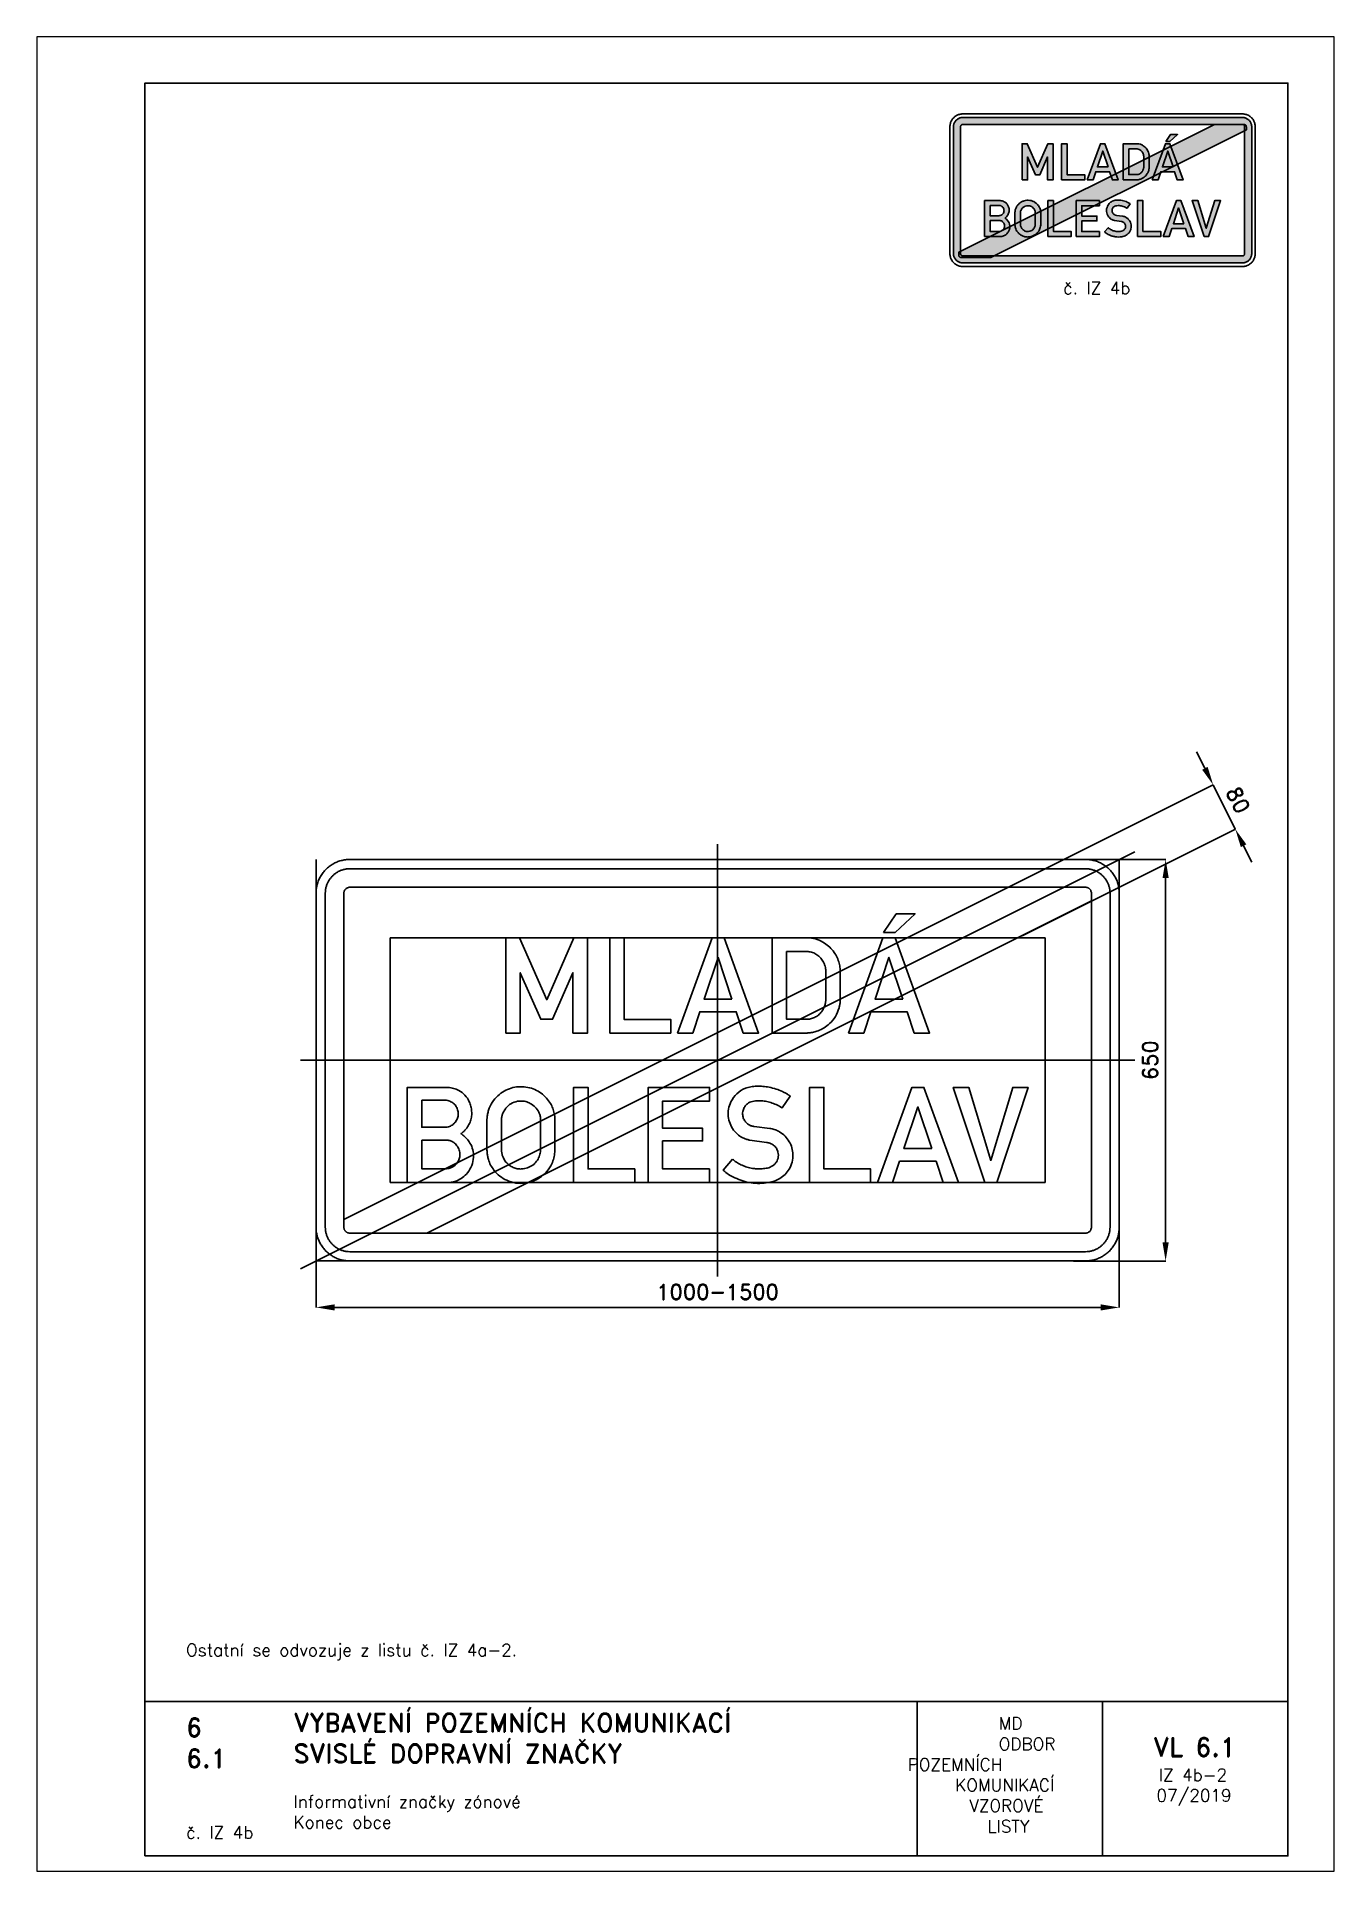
# Paper-space layout 'IZ 4b-2' of a CAD drawing. Header units: millimetres. Extents: x 0 to 210, y 0 to 297.
# The model-space entities are those that its viewports show. They can reach past a viewport. Long polylines and large blocks are cut down to what shows.
import ezdxf

# ---------------------------------------------------------------- set-up
doc = ezdxf.new("R2010")
doc.units = ezdxf.units.MM
doc.header["$LTSCALE"] = 5
doc.linetypes.add('ČERCHOVANÁX2', pattern=[2, 1, -0.5, 0, -0.5])
doc.linetypes.add('ČÁRKOVANÁX2', pattern=[1.5, 1, -0.5])
for name, color, linetype in [('Kóty', 2, 'Continuous'), ('Rozpiska', 7, 'Continuous'), ('Značka', 7, 'Continuous')]:
    doc.layers.add(name, color=color, linetype=linetype)
doc.layers.add('Rámeček', color=6, linetype='Continuous', plot=False)
doc.styles.get("Standard").update_dxf_attribs({"font": 'romand.shx', "height": 25})
doc.dimstyles.get("Standard").update_dxf_attribs({"dimtxt": 25, "dimasz": 30, "dimexe": 0.18, "dimexo": 0.0625, "dimgap": 12.5, "dimtad": 1, "dimdec": 0, "dimzin": 0, "dimdsep": 46, "dimtxsty": 'Standard', "dimcen": 0.09, "dimadec": 0, "dimazin": 0, "dimtfac": 1, "dimtdec": 0, "dimtofl": 0, "dimtmove": 0, "dimatfit": 3, "dimfxl": 1, "dimtolj": 1, "dimtzin": 0, "dimarcsym": 0})

psp = doc.layouts.new('IZ 4b-2')

# ---------------------------------------------------------------- texts
at = {"layer": 'Rozpiska', "color": 7, "attachment_point": 1}
for s, width, gutter_width, heights, insert, char_height in [('\\pi6.11905;č. IZ 4b', 25, 75, [0], (160, 257.31), 2), ('\\P{\\H1.83333x; }\\POstatní se odvozuje z listu č. IZ 4a-2.{\\H1.55556x; }', 155.5011, 100, [0], (24.17, 43.49), 2), ('6', 149.0422, 100, [0], (24.17, 24.77), 3), ('{\\C6;VYBAVENÍ POZEMNÍCH KOMUNIKACÍ\\P}SVISLÉ DOPRAVNÍ ZNAČKY{\\H1.34524x; }', 149.0422, 100, [0], (41.56, 25.56), 3), ('\\pi14.7414;{\\C6;MD\\P\\pi2.36044;}ODBOR POZEMNÍCH{\\H1.57143x; }\\P\\pi7.69378;KOMUNIKACÍ{\\H1.5x; }\\P\\pi9.97949;{\\C6;VZOROVÉ\\H1.47619x; \\H0.67742x;\\P\\pi12.93187;LISTY\\H1.26984x; }', 33.1018, 100, [0], (140.95, 24.95), 2), ('\\pi1.03113;{\\H1.5x;\\C6;VL 6.1\\P\\pi1.93586;\\H0.66667x;IZ 4b-2\\H1.66666x; \\H0.6x;\\P\\pi1.5549;07/2019\\H1.80159x; }', 16.0623, 100, [0], (179.66, 21.61), 2), ('6.1', 149.0422, 100, [0], (24.17, 19.78), 3), ('{\\C6;Informativní značky zónové\\P}Konec obce{\\H1.83333x; }', 149.0422, 100, [0], (41.56, 12.29), 2), ('{\\C6;č. IZ 4b}', 18.3305, 100, [2.67], (24.18, 7.29), 2)]:
    psp.add_mtext_dynamic_manual_height_columns(s, width=width, gutter_width=gutter_width, heights=heights, dxfattribs=dict(at, insert=insert, char_height=char_height))

msp = doc.modelspace()

# ---------------------------------------------------------------- blocks, each defined once
blk = doc.blocks.new('*D0')
at = {"layer": 'Defpoints', "color": 0, "transparency": 16777216}
for p in [(-814.2, -622.6), (485.8, -628.8), (485.8, -759)]:
    blk.add_point(p, dxfattribs=at)
at = {"layer": 'Kóty', "color": 0, "lineweight": -2, "transparency": 16777216}
for p, q in [((-814.2, -622.7), (-814.2, -759.2)), ((485.8, -628.9), (485.8, -759.2)), ((-784.2, -759), (455.8, -759))]:
    blk.add_line(p, q, dxfattribs=at)
at = {"layer": 'Kóty', "color": 0, "transparency": 16777216}
for points in [[(-784.2, -754), (-784.2, -764), (-814.2, -759)], [(455.8, -754), (455.8, -764), (485.8, -759)]]:
    blk.add_solid(points, dxfattribs=at)
at = {"layer": 'Kóty', "color": 0, "transparency": 16777216, "insert": (-164.2, -734), "char_height": 25, "attachment_point": 5}
blk.add_mtext('\\A1;1000-1500', dxfattribs=at)
blk = doc.blocks.new('*D1')
at = {"layer": 'Defpoints', "color": 0, "transparency": 16777216}
for p in [(430.8, -33.8), (411.7, -683.9), (560.8, -683.9)]:
    blk.add_point(p, dxfattribs=at)
at = {"layer": 'Kóty', "color": 0, "lineweight": -2, "transparency": 16777216}
for p, q in [((430.9, -33.8), (561, -33.8)), ((560.8, -63.8), (560.8, -653.9)), ((411.8, -683.9), (561, -683.9))]:
    blk.add_line(p, q, dxfattribs=at)
at = {"layer": 'Kóty', "color": 0, "transparency": 16777216}
for points in [[(555.8, -63.8), (565.8, -63.8), (560.8, -33.8)], [(555.8, -653.9), (565.8, -653.9), (560.8, -683.9)]]:
    blk.add_solid(points, dxfattribs=at)
at = {"layer": 'Kóty', "color": 0, "transparency": 16777216, "insert": (535.8, -358.8), "char_height": 25, "attachment_point": 5, "rotation": 90}
blk.add_mtext('\\A1;650', dxfattribs=at)
blk = doc.blocks.new('*D2')
at = {"layer": 'Defpoints', "color": 0, "transparency": 16777216}
for p in [(673.5, 15.3), (292.6, -85.7), (328.4, -157.2)]:
    blk.add_point(p, dxfattribs=at)
at = {"layer": 'Kóty', "color": 0, "lineweight": -2, "transparency": 16777216}
for p, q in [((624.4, 113.7), (610.9, 140.6)), ((292.6, -85.7), (637.9, 87)), ((328.4, -157.2), (673.7, 15.4)), ((687, -11.5), (700.4, -38.3))]:
    blk.add_line(p, q, dxfattribs=at)
at = {"layer": 'Kóty', "color": 0, "transparency": 16777216}
for points in [[(628.8, 116), (619.9, 111.5), (637.8, 86.9)], [(691.4, -9.3), (682.5, -13.7), (673.5, 15.3)]]:
    blk.add_solid(points, dxfattribs=at)
at = {"layer": 'Kóty', "color": 0, "transparency": 16777216, "insert": (678, 62.3), "char_height": 25, "attachment_point": 5, "rotation": 296.5651}
blk.add_mtext('\\A1;80', dxfattribs=at)

# ---------------------------------------------------------------- dimensions: what is measured, and where the dimension line sits
at = {"layer": 'Kóty'}
dim = msp.add_aligned_dim(p1=(292.6, -85.7), p2=(328.4, -157.2), distance=385.9, dimstyle='Standard', dxfattribs=at)
dim.commit()
dim.dimension.update_dxf_attribs({"geometry": '*D2', "text_midpoint": (678, 62.3)})
dim = msp.add_linear_dim(base=(560.8, -683.9), p1=(430.8, -33.8), p2=(411.7, -683.9), angle=90, dimstyle='Standard', dxfattribs=at)
dim.commit()
dim.dimension.update_dxf_attribs({"geometry": '*D1', "text_midpoint": (535.8, -358.8)})
dim = msp.add_linear_dim(base=(485.8, -759), p1=(-814.2, -622.6), p2=(485.8, -628.8), text='1000-1500', dimstyle='Standard', dxfattribs=at)
dim.commit()
dim.dimension.update_dxf_attribs({"geometry": '*D0', "text_midpoint": (-164.2, -734)})

# ---------------------------------------------------------------- linework, layer by layer
at = {"layer": 'Kóty'}
msp.add_lwpolyline([(637.8, 86.9), (673.5, 15.3)], dxfattribs=at)
at = {"layer": 'Značka', "color": 6, "linetype": 'ČERCHOVANÁX2', "ltscale": 5}
msp.add_line((510.8, -21.3), (-839.2, -696.3), dxfattribs=at)
at = {"layer": 'Značka', "color": 1}
for p, q in [((306.4, -78.8), (-769.2, -616.6)), ((440.8, -101), (-634.7, -638.8))]:
    msp.add_line(p, q, dxfattribs=at)
at = {"layer": 'Značka', "color": 6, "linetype": 'ČERCHOVANÁX2', "ltscale": 5}
for points in [[(-164.2, -708.8), (-164.2, -8.8)], [(-839.2, -358.8), (510.8, -358.8)]]:
    msp.add_lwpolyline(points, dxfattribs=at)
at = {"layer": 'Značka', "color": 3}
for points in [[(-759.2, -683.8), (-759.4, -683.8), (-759.6, -683.8, -0.03218), (-766.7, -683.3, -0.035443), (-773.7, -681.8, -0.036267), (-780.4, -679.6, -0.03442), (-786.8, -676.4, -0.033722), (-792.7, -672.4, -0.034085), (-798.1, -667.7, -0.034209), (-802.8, -662.3, -0.034229), (-806.7, -656.4, -0.034044), (-809.9, -650.1, -0.033412), (-812.2, -643.3, -0.034127), (-813.7, -636.3, -0.036745), (-814.2, -629.2), (-814.2, -629), (-814.2, -628.8), (-814.2, -88.8), (-814.2, -88.6), (-814.2, -88.4, -0.03218), (-813.7, -81.3, -0.035443), (-812.2, -74.3, -0.036265), (-810, -67.5, -0.034421), (-806.7, -61.2, -0.033717), (-802.8, -55.2, -0.034088), (-798.1, -49.9, -0.034212), (-792.7, -45.2, -0.034228), (-786.8, -41.2, -0.034042), (-780.4, -38, -0.033412), (-773.7, -35.7, -0.034125), (-766.7, -34.3, -0.036743), (-759.6, -33.8), (-759.4, -33.8), (-759.2, -33.8), (430.8, -33.8), (431, -33.8), (431.2, -33.8, -0.032187), (438.3, -34.3, -0.035442), (445.3, -35.7, -0.036278), (452.1, -38, -0.034421), (458.4, -41.2, -0.033718), (464.4, -45.2, -0.034078), (469.7, -49.9, -0.034199), (474.4, -55.2, -0.034236), (478.4, -61.2, -0.03403), (481.6, -67.5, -0.033395), (483.9, -74.3, -0.034109), (485.3, -81.3, -0.036744), (485.8, -88.4), (485.8, -88.6), (485.8, -88.8), (485.8, -628.8), (485.8, -629), (485.8, -629.2, -0.032171), (485.3, -636.3, -0.035429), (483.9, -643.3, -0.036265), (481.6, -650.1, -0.034431), (478.4, -656.4, -0.033735), (474.4, -662.3, -0.034079), (469.7, -667.7, -0.034225), (464.4, -672.4, -0.034235), (458.4, -676.4, -0.034041), (452.1, -679.5, -0.033409), (445.3, -681.8, -0.034125), (438.3, -683.3, -0.036744), (431.2, -683.8), (431, -683.8), (430.8, -683.8), (-759.2, -683.8)], [(-759.2, -668.8), (-759.3, -668.8), (-759.5, -668.8, -0.03218), (-764.7, -668.4, -0.035444), (-769.7, -667.4, -0.036267), (-774.6, -665.7, -0.03442), (-779.3, -663.4, -0.033721), (-783.6, -660.5, -0.034085), (-787.5, -657.1, -0.034209), (-790.9, -653.2, -0.034229), (-793.8, -648.9, -0.034044), (-796.1, -644.3, -0.033412), (-797.8, -639.4, -0.034127), (-798.8, -634.3, -0.036745), (-799.2, -629.1), (-799.2, -629), (-799.2, -628.8), (-799.2, -88.8), (-799.2, -88.6), (-799.2, -88.5, -0.032181), (-798.8, -83.3, -0.035445), (-797.8, -78.2, -0.036267), (-796.1, -73.3, -0.034416), (-793.8, -68.7, -0.033719), (-790.9, -64.4, -0.034078), (-787.5, -60.5, -0.034214), (-783.6, -57.1, -0.034222), (-779.3, -54.2, -0.034048), (-774.6, -51.9, -0.033405), (-769.7, -50.2, -0.034129), (-764.7, -49.1, -0.036741), (-759.5, -48.8), (-759.3, -48.8), (-759.2, -48.8), (430.8, -48.8), (431, -48.8), (431.1, -48.8, -0.032177), (436.3, -49.2, -0.035443), (441.4, -50.2, -0.036259), (446.3, -51.9, -0.034414), (450.9, -54.2, -0.033731), (455.2, -57.1, -0.034066), (459.1, -60.5, -0.034205), (462.5, -64.4, -0.034226), (465.4, -68.7, -0.03405), (467.7, -73.3, -0.033418), (469.4, -78.2, -0.034151), (470.5, -83.3, -0.036741), (470.8, -88.5), (470.8, -88.6), (470.8, -88.8), (470.8, -628.8), (470.8, -629), (470.8, -629.1, -0.032179), (470.5, -634.3, -0.035442), (469.4, -639.4, -0.03626), (467.7, -644.3, -0.034424), (465.4, -648.9, -0.033731), (462.5, -653.2, -0.034079), (459.1, -657.1, -0.034187), (455.2, -660.5, -0.034232), (450.9, -663.4, -0.034052), (446.3, -665.7, -0.033421), (441.4, -667.4, -0.034126), (436.3, -668.4, -0.036747), (431.1, -668.8), (431, -668.8), (430.8, -668.8), (-759.2, -668.8)], [(-759.2, -638.8), (430.8, -638.8), (430.9, -638.8), (430.9, -638.8, 0.032185), (432.2, -638.7, 0.035458), (433.5, -638.4, 0.036282), (434.7, -638), (435.8, -637.4), (436.9, -636.7), (437.9, -635.9), (438.7, -634.9), (439.5, -633.8), (440, -632.7), (440.5, -631.4), (440.7, -630.2), (440.8, -628.9), (440.8, -628.8), (440.8, -628.8), (440.8, -88.8), (440.8, -88.8), (440.8, -88.7), (440.7, -87.4), (440.5, -86.2), (440, -84.9), (439.5, -83.8), (438.7, -82.7), (437.9, -81.7), (436.9, -80.9, 0.034182), (435.8, -80.1, 0.034033), (434.7, -79.6, 0.033453), (433.5, -79.1, 0.034162), (432.2, -78.9, 0.03677), (430.9, -78.8), (430.9, -78.8), (430.8, -78.8), (-759.2, -78.8), (-759.2, -78.8), (-759.3, -78.8), (-760.6, -78.9), (-761.8, -79.1), (-763, -79.6), (-764.2, -80.1), (-765.3, -80.9, 0.034079), (-766.3, -81.7, 0.034232), (-767.1, -82.7, 0.034207), (-767.8, -83.8, 0.034032), (-768.4, -84.9, 0.033425), (-768.8, -86.2, 0.034124), (-769.1, -87.4, 0.036746), (-769.2, -88.7), (-769.2, -88.8), (-769.2, -88.8), (-769.2, -628.8), (-769.2, -628.8), (-769.2, -628.9, 0.032179), (-769.1, -630.2, 0.035442), (-768.8, -631.4, 0.03627), (-768.4, -632.7, 0.034419), (-767.8, -633.8, 0.033724), (-767.1, -634.9, 0.034086), (-766.3, -635.9, 0.034208), (-765.3, -636.7, 0.034231), (-764.2, -637.4, 0.034043), (-763, -638, 0.033417), (-761.8, -638.4, 0.034129), (-760.6, -638.7, 0.036747), (-759.3, -638.8), (-759.2, -638.8), (-759.2, -638.8)], [(-76.2, -314.8), (-76.2, -160.8), (-19.1, -160.8, -0.002955), (-17.3, -160.8, -0.008866), (-15.5, -160.8, -0.074826), (-2.9, -163.3, -0.064095), (8.7, -169.2, -0.05201), (17.3, -175.9, -0.052248), (24.2, -184.2, -0.0463), (29.1, -192.7, -0.045159), (32.3, -201.9, -0.019266), (33.3, -206, -0.018601), (33.9, -210.2, -0.002879), (34, -211.1), (34.1, -212), (34.1, -262.1), (34.1, -262.8, -0.00376), (34.1, -263.5, -0.035139), (33.5, -268.9, -0.027883), (32.2, -274.2, -0.067), (26.3, -288, -0.07401), (16.8, -299.6, -0.055398), (8.2, -306.3, -0.04934), (-1.7, -311.1, -0.035151), (-9, -313.4, -0.041158), (-16.4, -314.6, -0.006182), (-17.8, -314.7, -0.00206), (-19.2, -314.8), (-76.2, -314.8)], [(-52.7, -182.8), (-52.7, -292.6), (-20.9, -292.6, 0.003013), (-19.8, -292.6, 0.009049), (-18.7, -292.6, 0.064934), (-12.1, -291.5, 0.055474), (-6, -288.8, 0.060183), (0.2, -284.4, 0.064204), (5.1, -278.7, 0.046771), (7.9, -273.9, 0.042303), (9.7, -268.7, 0.021158), (10.3, -266.2, 0.026455), (10.6, -263.7, 0.006517), (10.7, -262.9), (10.7, -262.2), (10.7, -212.9), (10.7, -212.1, 0.005185), (10.6, -211.2, 0.038441), (9.7, -206.6, 0.037922), (8.1, -202, 0.064349), (4, -195, 0.066856), (-1.8, -189.3, 0.069128), (-8.7, -185.1, 0.078393), (-16.4, -183.1, 0.012507), (-17.9, -182.9, 0.004175), (-19.5, -182.8), (-52.7, -182.8)], [(-666.6, -556.8), (-666.6, -402.8), (-603.4, -402.8, -0.002335), (-601.8, -402.8, -0.006999), (-600.2, -402.9, -0.053518), (-591.5, -404.4, -0.058867), (-583.3, -407.8, -0.0841), (-573.2, -415.5, -0.083989), (-566.2, -426.1, -0.052894), (-563.4, -433.5, -0.048085), (-562.3, -441.3, -0.047691), (-562.4, -449.2, -0.051696), (-564.2, -457, -0.057808), (-567.8, -465, -0.056928), (-573.1, -472, -0.019006), (-575.1, -474, -0.019188), (-577.3, -475.9, -0.007477), (-578.4, -476.8, -0.002489), (-579.6, -477.7, -0.002387), (-578, -478.8, -0.007149), (-576.5, -480, -0.045542), (-570.1, -485.9, -0.053983), (-565, -492.9, -0.077428), (-560.4, -503.9, -0.076329), (-559.4, -515.9, -0.084936), (-562.1, -529.3, -0.082719), (-569, -541, -0.067286), (-576.9, -548.6, -0.06755), (-586.4, -553.9, -0.045468), (-593.2, -556, -0.048768), (-600.1, -556.8, -0.007089), (-601.4, -556.8, -0.002364), (-602.7, -556.8), (-666.6, -556.8)], [(-537.5, -455.1), (-537.5, -453.8, -0.004516), (-537.4, -452.6, -0.030678), (-536.5, -446.1, -0.03107), (-534.9, -439.9, -0.066298), (-528.9, -427.1, -0.06848), (-519.8, -416.4, -0.061858), (-509.8, -408.9, -0.05993), (-498.3, -404, -0.057344), (-486.5, -401.8, -0.05758), (-474.4, -402.3, -0.056912), (-462.9, -405.2, -0.057498), (-452.3, -410.6, -0.055378), (-443.3, -417.9, -0.053458), (-436.1, -426.9, -0.043029), (-431.8, -434.6, -0.048853), (-429.1, -443, -0.022719), (-428.2, -447.5, -0.012952), (-427.6, -452.2), (-427.6, -452.9), (-427.5, -453.7), (-427.5, -505.3), (-427.6, -506.5, -0.002806), (-427.7, -507.6, -0.035775), (-429.4, -517.2, -0.047843), (-432.6, -526.4, -0.078793), (-440.8, -539.2, -0.073097), (-452.6, -549.2, -0.060117), (-463.7, -554.9, -0.059848), (-475.9, -557.7, -0.071111), (-491, -557.6, -0.074186), (-505.5, -553.2, -0.066042), (-516.9, -546.3, -0.061695), (-526.2, -536.7, -0.047086), (-531.6, -528.5, -0.053876), (-535.1, -519.4, -0.030223), (-536.5, -513.4, -0.017681), (-537.3, -507.3, -0.002015), (-537.4, -505.9), (-537.5, -504.5), (-537.5, -455.1)], [(-140.3, -519, 0.002379), (-138.8, -520.3, 0.007146), (-137.4, -521.4, 0.039105), (-130.3, -526.1, 0.03209), (-122.6, -529.7, 0.032647), (-114.4, -532.6, 0.039896), (-105.8, -534.2, 0.024479), (-100.1, -534.6, 0.014325), (-94.3, -534.6, 0.035313), (-85.6, -533.8, 0.084147), (-77.4, -531.1, 0.055203), (-73.7, -528.7, 0.056034), (-70.5, -525.5, 0.057314), (-68, -521.7, 0.056922), (-66.5, -517.4, 0.062824), (-65.9, -512.5, 0.064424), (-66.6, -507.6, 0.085854), (-69.2, -501.4, 0.089189), (-73.8, -496.5, 0.071823), (-78.6, -493.6, 0.059294), (-84, -492.1, 0.004988), (-84.7, -492), (-85.3, -491.9), (-112.2, -488.5), (-113.3, -488.2), (-114.3, -487.8, -0.017778), (-119.5, -486.1, -0.032306), (-124.5, -483.9, -0.062182), (-132.1, -478.7, -0.055276), (-138.3, -471.8, -0.068824), (-144.2, -461.4, -0.072897), (-147, -449.8, -0.074666), (-146.7, -437.9, -0.072256), (-142.9, -426.4, -0.094608), (-133.1, -413, -0.103596), (-119.2, -404.3, -0.055209), (-110.4, -401.8, -0.035098), (-101.2, -401, -0.029411), (-90.9, -401.2, -0.03064), (-80.8, -402.6, -0.032941), (-69.7, -405.5, -0.029913), (-59.2, -409.7, -0.019581), (-53.8, -412.4, -0.02893), (-48.7, -415.6, -0.005151), (-47.8, -416.3), (-46.8, -417), (-60, -436, 0.001721), (-61.7, -434.9, 0.005151), (-63.4, -433.9, 0.031826), (-71.6, -429.8, 0.03548), (-80.2, -426.8, 0.037911), (-88.9, -425, 0.035614), (-98, -424.5, 0.056956), (-107.7, -425.4, 0.118691), (-116.1, -429.4, 0.089578), (-120.4, -434.1, 0.077146), (-123, -440, 0.050958), (-123.8, -444, 0.055003), (-123.7, -448, 0.076568), (-122.1, -453.6, 0.070203), (-118.9, -458.6, 0.053208), (-115.9, -461.7, 0.05742), (-112.3, -464, 0.030575), (-110.3, -464.9, 0.032971), (-108.3, -465.5, 0.019623), (-106.7, -465.8, 0.006516), (-105.1, -466), (-79.7, -469.3), (-78.8, -469.4, -0.005717), (-77.9, -469.5, -0.057684), (-70.8, -471.5, -0.045358), (-64.1, -474.9, -0.062107), (-55.2, -481.8, -0.068459), (-48.4, -490.7, -0.067355), (-44.1, -500.6, -0.064544), (-42.5, -511.3, -0.073538), (-43.7, -523.8, -0.075693), (-48.6, -535.3, -0.065679), (-55.1, -543.8, -0.066685), (-63.5, -550.3, -0.056081), (-72.5, -554.5, -0.03829), (-82.2, -556.9, -0.042201), (-96.1, -558.2, -0.042475), (-110, -557.3, -0.040681), (-123.6, -554.2, -0.036909), (-136.5, -549.1, -0.028956), (-145, -544.7, -0.038943), (-152.7, -539.1, -0.006116), (-154.1, -537.9, -0.002037), (-155.4, -536.8), (-140.3, -519)], [(-643.2, -423.5), (-643.2, -467.4), (-606.3, -467.4, 0.005329), (-604.8, -467.4, 0.016026), (-603.4, -467.3, 0.091638), (-596.8, -465.5, 0.080741), (-591.1, -461.5, 0.081309), (-586.8, -456, 0.086096), (-584.4, -449.5, 0.087464), (-584.2, -442.4, 0.085841), (-586.4, -435.6, 0.081933), (-590.3, -430, 0.07864), (-595.8, -426, 0.046715), (-599.3, -424.4, 0.054017), (-602.9, -423.6, 0.009121), (-603.7, -423.6), (-604.4, -423.5), (-643.2, -423.5)], [(-514.1, -455.2), (-514.1, -504.5), (-514, -505.4, 0.005134), (-513.9, -506.3, 0.037589), (-513.1, -511.2, 0.041681), (-511.5, -515.9, 0.062897), (-507.9, -522.2, 0.060175), (-502.8, -527.5, 0.05942), (-496.9, -531.6, 0.064328), (-490.2, -534.1, 0.05052), (-484.7, -534.9, 0.044569), (-479.1, -534.7, 0.07391), (-469.6, -532.2, 0.085006), (-461.4, -526.9, 0.073628), (-456, -520.6, 0.06358), (-452.4, -513, 0.033201), (-451.3, -509.2, 0.042647), (-450.9, -505.3, 0.004504), (-450.8, -504.8), (-450.8, -504.3), (-450.8, -455.3, 0.002794), (-450.8, -454.4, 0.008402), (-450.8, -453.6, 0.062609), (-451.7, -448.2, 0.048319), (-453.7, -443.1, 0.076906), (-459.4, -434.8, 0.083775), (-467.4, -428.8, 0.069866), (-474.8, -425.8, 0.066672), (-482.7, -424.9, 0.08852), (-493.7, -426.8, 0.098123), (-503.1, -432.5, 0.062843), (-507.8, -437.6, 0.051394), (-511.2, -443.6, 0.039527), (-513.1, -448.4, 0.050746), (-514, -453.5, 0.007113), (-514, -454.3), (-514.1, -455.2)], [(-643.2, -488), (-643.2, -534.6), (-606.1, -534.6, 0.00363), (-604.7, -534.6, 0.010878), (-603.3, -534.5, 0.05872), (-597.8, -533.5, 0.063115), (-592.7, -531.2, 0.084066), (-587, -526.5, 0.085722), (-583.1, -520.1, 0.082253), (-581.4, -513.3, 0.080976), (-581.9, -506.3, 0.088843), (-584.9, -499, 0.084249), (-590.2, -493, 0.065604), (-595, -489.9, 0.080401), (-600.4, -488.3, 0.018361), (-602, -488.1, 0.006096), (-603.5, -488), (-643.2, -488)]]:
    msp.add_lwpolyline(points, format="xyb", dxfattribs=at)
at = {"layer": 'Značka', "color": 6, "linetype": 'ČÁRKOVANÁX2', "ltscale": 2.5}
msp.add_lwpolyline([(-814.2, -683.8), (485.8, -683.8), (485.8, -33.8), (-814.2, -33.8)], close=True, dxfattribs=at)
at = {"layer": 'Značka', "color": 1}
for points in [[(440.8, -101), (440.8, -88.8), (440.8, -88.8), (440.8, -88.7), (440.7, -87.4), (440.5, -86.2), (440, -84.9), (439.5, -83.8), (438.7, -82.7), (437.9, -81.7), (436.9, -80.9, 0.034182), (435.8, -80.1, 0.034033), (434.7, -79.6, 0.033453), (433.5, -79.1, 0.034162), (432.2, -78.9, 0.03677), (430.9, -78.8), (430.9, -78.8), (430.8, -78.8), (306.4, -78.8)], [(-769.2, -616.6), (-769.2, -628.8), (-769.2, -628.8), (-769.2, -628.9, 0.032179), (-769.1, -630.2, 0.035442), (-768.8, -631.4, 0.03627), (-768.4, -632.7, 0.034419), (-767.8, -633.8, 0.033724), (-767.1, -634.9, 0.034086), (-766.3, -635.9, 0.034208), (-765.3, -636.7, 0.034231), (-764.2, -637.4, 0.034043), (-763, -638, 0.033417), (-761.8, -638.4, 0.034129), (-760.6, -638.7, 0.036747), (-759.3, -638.8), (-759.2, -638.8), (-759.2, -638.8)]]:
    msp.add_lwpolyline(points, format="xyb", dxfattribs=at)
at = {"layer": 'Značka', "color": 3}
for points in [[(104.4, -151.9), (123, -151.9), (155.2, -121.6), (124.9, -121.6), (104.4, -151.9)], [(-507.1, -314.8), (-507.1, -160.8), (-485, -160.8), (-440.9, -260.9), (-396.8, -160.8), (-374.8, -160.8), (-374.8, -314.8), (-398.3, -314.8), (-398.3, -217.1), (-431.4, -292.6), (-450.6, -292.6), (-483.6, -217.1), (-483.6, -314.8), (-507.1, -314.8)], [(-338.9, -314.8), (-338.9, -160.8), (-315.5, -160.8), (-315.5, -292.7), (-240, -292.7), (-240, -314.8), (-338.9, -314.8)], [(-229.1, -314.8), (-173.3, -160.8), (-153.8, -160.8), (-98, -314.8), (-122.7, -314.8), (-134.2, -280.4), (-193.1, -280.4), (-204.4, -314.8), (-229.1, -314.8)], [(47.6, -314.8), (103.4, -160.8), (122.9, -160.8), (178.7, -314.8), (154, -314.8), (142.5, -280.4), (83.5, -280.4), (72.2, -314.8), (47.6, -314.8)], [(-141, -259.9), (-163.6, -192.3), (-186.1, -259.9), (-141, -259.9)], [(135.7, -259.9), (113.1, -192.3), (90.6, -259.9), (135.7, -259.9)], [(-397.3, -556.8), (-397.3, -402.8), (-373.9, -402.8), (-373.9, -534.7), (-298.4, -534.7), (-298.4, -556.8), (-397.3, -556.8)], [(-276.6, -556.8), (-276.6, -402.8), (-177.2, -402.8), (-177.2, -425), (-253.2, -425), (-253.2, -468.9), (-188.5, -468.9), (-188.5, -489.5), (-253.2, -489.5), (-253.2, -534.9), (-177.4, -534.9), (-177.4, -556.8), (-276.6, -556.8)], [(-15.5, -556.8), (-15.5, -402.8), (7.9, -402.8), (7.9, -534.7), (83.4, -534.7), (83.4, -556.8), (-15.5, -556.8)], [(94.3, -556.8), (150.1, -402.8), (169.6, -402.8), (225.4, -556.8), (200.7, -556.8), (189.2, -522.4), (130.2, -522.4), (118.9, -556.8), (94.3, -556.8)], [(268, -556.8), (217.1, -402.8), (242.1, -402.8), (277.7, -521.1), (313.5, -402.8), (338.3, -402.8), (287.4, -556.8), (268, -556.8)], [(182.4, -501.9), (159.8, -434.3), (137.3, -501.9), (182.4, -501.9)]]:
    msp.add_lwpolyline(points, dxfattribs=at)
at = {"layer": 'Značka', "color": 6, "linetype": 'ČÁRKOVANÁX2', "ltscale": 2.5}
for points in [[(-694.2, -556.8), (365.8, -556.8), (365.8, -160.8), (-694.2, -160.8), (-694.2, -556.8)], [(-694.2, -556.8), (-694.2, -160.8), (365.8, -160.8), (365.8, -556.8), (-694.2, -556.8)]]:
    msp.add_lwpolyline(points, dxfattribs=at)
at = {"layer": 'Značka', "color": 1}
msp.add_lwpolyline([(-759.2, -638.8), (-634.7, -638.8)], dxfattribs=at)

msp.set_redraw_order([(e.dxf.handle, doc.entitydb.next_handle()) for e in msp.query("TEXT MTEXT ATTDEF DIMENSION ARC_DIMENSION")])  # texts and dimensions are drawn at this point

# ---------------------------------------------------------------- hatches: boundary and pattern name
at = {"layer": 'Značka'}
h = psp.add_hatch(color=249, dxfattribs=at)
h.dxf.hatch_style = 1
edge = h.paths.add_edge_path()
edge.add_line((149.89, 260.37), (149.88, 260.37))
edge.add_line((149.88, 260.37), (149.88, 260.37))
edge.add_arc((149.89, 261.9), 1.53, 262.3069, 269.6795, ccw=False)
edge.add_arc((149.87, 261.76), 1.39, 254.202, 262.3216, ccw=False)
edge.add_arc((149.83, 261.74), 1.36, 247.1662, 255.4743, ccw=False)
edge.add_arc((149.86, 261.81), 1.43, 239.2876, 247.1731, ccw=False)
edge.add_arc((149.85, 261.84), 1.46, 232.4424, 240.1679, ccw=False)
edge.add_arc((149.84, 261.83), 1.45, 224.6397, 232.4484, ccw=False)
edge.add_arc((149.83, 261.84), 1.44, 217.5708, 225.4079, ccw=False)
edge.add_arc((149.83, 261.84), 1.44, 209.7386, 217.5803, ccw=False)
edge.add_arc((149.82, 261.86), 1.45, 202.6896, 210.489, ccw=False)
edge.add_arc((149.85, 261.87), 1.48, 195.0381, 202.6928, ccw=False)
edge.add_arc((149.82, 261.88), 1.45, 188.0097, 195.828, ccw=False)
edge.add_arc((149.71, 261.87), 1.34, 179.6098, 188.0273, ccw=False)
edge.add_line((148.37, 261.88), (148.37, 261.88))
edge.add_line((148.37, 261.88), (148.37, 261.89))
edge.add_line((148.37, 261.89), (148.37, 282.41))
edge.add_line((148.37, 282.41), (148.37, 282.42))
edge.add_line((148.37, 282.42), (148.37, 282.42))
edge.add_arc((149.9, 282.41), 1.53, 172.3069, 179.6795, ccw=False)
edge.add_arc((149.76, 282.43), 1.39, 164.202, 172.3216, ccw=False)
edge.add_arc((149.74, 282.47), 1.36, 157.1662, 165.4743, ccw=False)
edge.add_arc((149.81, 282.44), 1.43, 149.2876, 157.1731, ccw=False)
edge.add_arc((149.84, 282.45), 1.46, 142.4424, 150.1679, ccw=False)
edge.add_arc((149.83, 282.46), 1.45, 134.6397, 142.4484, ccw=False)
edge.add_arc((149.84, 282.47), 1.44, 127.5708, 135.4079, ccw=False)
edge.add_arc((149.84, 282.47), 1.44, 119.7386, 127.5803, ccw=False)
edge.add_arc((149.86, 282.48), 1.45, 112.6896, 120.489, ccw=False)
edge.add_arc((149.87, 282.45), 1.48, 105.0381, 112.6928, ccw=False)
edge.add_arc((149.88, 282.48), 1.45, 98.0097, 105.828, ccw=False)
edge.add_arc((149.87, 282.59), 1.34, 89.6098, 98.0273, ccw=False)
edge.add_line((149.88, 283.93), (149.88, 283.93))
edge.add_line((149.88, 283.93), (149.89, 283.93))
edge.add_line((149.89, 283.93), (195.11, 283.93))
edge.add_line((195.11, 283.93), (195.12, 283.93))
edge.add_line((195.12, 283.93), (195.12, 283.93))
edge.add_arc((195.11, 282.4), 1.53, 82.3069, 89.6795, ccw=False)
edge.add_arc((195.13, 282.54), 1.39, 74.202, 82.3216, ccw=False)
edge.add_arc((195.17, 282.56), 1.36, 67.1662, 75.4743, ccw=False)
edge.add_arc((195.14, 282.49), 1.43, 59.2876, 67.1731, ccw=False)
edge.add_arc((195.15, 282.46), 1.46, 52.4424, 60.1679, ccw=False)
edge.add_arc((195.16, 282.47), 1.45, 44.6397, 52.4484, ccw=False)
edge.add_arc((195.17, 282.46), 1.44, 37.5708, 45.4079, ccw=False)
edge.add_arc((195.17, 282.46), 1.44, 29.7386, 37.5803, ccw=False)
edge.add_arc((195.18, 282.44), 1.45, 22.6896, 30.4889, ccw=False)
edge.add_arc((195.15, 282.43), 1.48, 15.0381, 22.6928, ccw=False)
edge.add_arc((195.18, 282.42), 1.45, 8.0097, 15.828, ccw=False)
edge.add_arc((195.29, 282.43), 1.34, -0.3902, 8.0273, ccw=False)
edge.add_line((196.63, 282.42), (196.63, 282.42))
edge.add_line((196.63, 282.42), (196.63, 282.41))
edge.add_line((196.63, 282.41), (196.63, 261.89))
edge.add_line((196.63, 261.89), (196.63, 261.88))
edge.add_line((196.63, 261.88), (196.63, 261.88))
edge.add_arc((195.1, 261.89), 1.53, 352.3069, 359.6795, ccw=False)
edge.add_arc((195.24, 261.87), 1.39, 344.202, 352.3216, ccw=False)
edge.add_arc((195.26, 261.83), 1.36, 337.1662, 345.4743, ccw=False)
edge.add_arc((195.19, 261.86), 1.43, 329.2876, 337.1731, ccw=False)
edge.add_arc((195.16, 261.85), 1.46, 322.4424, 330.1679, ccw=False)
edge.add_arc((195.17, 261.84), 1.45, 314.6397, 322.4484, ccw=False)
edge.add_arc((195.16, 261.83), 1.44, 307.5709, 315.4079, ccw=False)
edge.add_arc((195.16, 261.83), 1.44, 299.7386, 307.5803, ccw=False)
edge.add_arc((195.14, 261.82), 1.45, 292.6896, 300.489, ccw=False)
edge.add_arc((195.13, 261.85), 1.48, 285.0381, 292.6928, ccw=False)
edge.add_arc((195.12, 261.82), 1.45, 278.0097, 285.828, ccw=False)
edge.add_arc((195.13, 261.71), 1.34, 269.6098, 278.0273, ccw=False)
edge.add_line((195.12, 260.37), (195.12, 260.37))
edge.add_line((195.12, 260.37), (195.11, 260.37))
edge.add_line((195.11, 260.37), (149.89, 260.37))
edge = h.paths.add_edge_path(flags=16)
edge.add_line((149.89, 261.51), (195.11, 261.51))
edge.add_line((195.11, 261.51), (195.11, 261.51))
edge.add_line((195.11, 261.51), (195.11, 261.51))
edge.add_arc((195.11, 261.89), 0.383, 270.3205, 277.6931)
edge.add_arc((195.12, 261.86), 0.348, 277.6784, 285.798)
edge.add_arc((195.13, 261.85), 0.34, 284.5257, 292.8338)
edge.add_arc((195.12, 261.87), 0.358, 292.8269, 300.7124)
edge.add_arc((195.12, 261.88), 0.365, 299.8321, 307.5576)
edge.add_arc((195.12, 261.88), 0.361, 307.5516, 315.3603)
edge.add_arc((195.13, 261.88), 0.36, 314.5921, 322.4292)
edge.add_arc((195.13, 261.88), 0.36, 322.4197, 330.2614)
edge.add_arc((195.13, 261.88), 0.362, 329.511, 337.3104)
edge.add_arc((195.12, 261.89), 0.369, 337.3072, 344.9619)
edge.add_arc((195.13, 261.89), 0.362, 344.172, 351.9903)
edge.add_arc((195.16, 261.88), 0.335, 351.9726, 360.3902)
edge.add_line((195.49, 261.89), (195.49, 261.89))
edge.add_line((195.49, 261.89), (195.49, 261.89))
edge.add_line((195.49, 261.89), (195.49, 282.41))
edge.add_line((195.49, 282.41), (195.49, 282.41))
edge.add_line((195.49, 282.41), (195.49, 282.41))
edge.add_arc((195.11, 282.41), 0.383, 0.3206, 7.6931)
edge.add_arc((195.14, 282.42), 0.348, 7.6784, 15.798)
edge.add_arc((195.15, 282.43), 0.34, 14.5257, 22.8338)
edge.add_arc((195.13, 282.42), 0.358, 22.8269, 30.7124)
edge.add_arc((195.12, 282.42), 0.365, 29.8321, 37.5576)
edge.add_arc((195.12, 282.42), 0.361, 37.5516, 45.3602)
edge.add_arc((195.12, 282.43), 0.36, 44.5922, 52.4292)
edge.add_arc((195.12, 282.43), 0.36, 52.4197, 60.2614)
edge.add_arc((195.12, 282.43), 0.362, 59.511, 67.3104)
edge.add_arc((195.11, 282.42), 0.369, 67.3072, 74.9619)
edge.add_arc((195.11, 282.43), 0.362, 74.172, 81.9903)
edge.add_arc((195.12, 282.46), 0.335, 81.9727, 90.3902)
edge.add_line((195.11, 282.79), (195.11, 282.79))
edge.add_line((195.11, 282.79), (195.11, 282.79))
edge.add_line((195.11, 282.79), (149.89, 282.79))
edge.add_line((149.89, 282.79), (149.89, 282.79))
edge.add_line((149.89, 282.79), (149.89, 282.79))
edge.add_arc((149.89, 282.41), 0.383, 90.3206, 97.6931)
edge.add_arc((149.88, 282.44), 0.348, 97.6784, 105.798)
edge.add_arc((149.87, 282.45), 0.34, 104.5257, 112.8338)
edge.add_arc((149.88, 282.43), 0.358, 112.8269, 120.7124)
edge.add_arc((149.88, 282.42), 0.365, 119.8321, 127.5576)
edge.add_arc((149.88, 282.42), 0.361, 127.5516, 135.3603)
edge.add_arc((149.87, 282.42), 0.36, 134.5921, 142.4291)
edge.add_arc((149.87, 282.42), 0.36, 142.4197, 150.2614)
edge.add_arc((149.87, 282.42), 0.362, 149.511, 157.3104)
edge.add_arc((149.88, 282.41), 0.369, 157.3072, 164.9619)
edge.add_arc((149.87, 282.41), 0.362, 164.172, 171.9903)
edge.add_arc((149.84, 282.42), 0.335, 171.9727, 180.3902)
edge.add_line((149.51, 282.41), (149.51, 282.41))
edge.add_line((149.51, 282.41), (149.51, 282.41))
edge.add_line((149.51, 282.41), (149.51, 261.89))
edge.add_line((149.51, 261.89), (149.51, 261.89))
edge.add_line((149.51, 261.89), (149.51, 261.89))
edge.add_arc((149.89, 261.89), 0.383, 180.3205, 187.6931)
edge.add_arc((149.86, 261.88), 0.348, 187.6784, 195.798)
edge.add_arc((149.85, 261.87), 0.34, 194.5257, 202.8338)
edge.add_arc((149.87, 261.88), 0.358, 202.8269, 210.7124)
edge.add_arc((149.88, 261.88), 0.365, 209.8321, 217.5576)
edge.add_arc((149.88, 261.88), 0.361, 217.5516, 225.3603)
edge.add_arc((149.88, 261.87), 0.36, 224.5921, 232.4292)
edge.add_arc((149.88, 261.87), 0.36, 232.4197, 240.2614)
edge.add_arc((149.88, 261.87), 0.362, 239.511, 247.3104)
edge.add_arc((149.89, 261.88), 0.369, 247.3072, 254.9619)
edge.add_arc((149.89, 261.87), 0.362, 254.172, 261.9903)
edge.add_arc((149.88, 261.84), 0.335, 261.9727, 270.3902)
edge.add_line((149.89, 261.51), (149.89, 261.51))
edge.add_line((149.89, 261.51), (149.89, 261.51))
h = psp.add_hatch(color=10, dxfattribs=at)
h.dxf.hatch_style = 1
edge = h.paths.add_edge_path()
edge.add_line((190.6, 282.79), (149.23, 262.11))
edge.add_line((149.23, 262.11), (149.23, 261.64))
edge.add_line((149.23, 261.64), (149.23, 261.64))
edge.add_line((149.23, 261.64), (149.23, 261.64))
edge.add_arc((149.62, 261.64), 0.387, 180.3228, 187.6952)
edge.add_arc((149.58, 261.64), 0.352, 187.676, 195.7953)
edge.add_arc((149.58, 261.63), 0.344, 194.5253, 202.8341)
edge.add_arc((149.6, 261.63), 0.362, 202.8281, 210.7134)
edge.add_arc((149.6, 261.63), 0.37, 209.8319, 217.5581)
edge.add_arc((149.6, 261.63), 0.366, 217.5491, 225.3579)
edge.add_arc((149.6, 261.63), 0.365, 224.5957, 232.4325)
edge.add_arc((149.6, 261.62), 0.364, 232.4183, 240.2605)
edge.add_arc((149.61, 261.62), 0.366, 239.5116, 247.3108)
edge.add_arc((149.61, 261.63), 0.373, 247.3052, 254.9609)
edge.add_arc((149.61, 261.62), 0.366, 254.1745, 261.9932)
edge.add_arc((149.61, 261.6), 0.339, 261.9702, 270.3881)
edge.add_line((149.61, 261.26), (149.61, 261.26))
edge.add_line((149.61, 261.26), (149.62, 261.26))
edge.add_line((149.62, 261.26), (154.4, 261.26))
edge.add_line((154.4, 261.26), (195.77, 281.94))
edge.add_line((195.77, 281.94), (195.77, 282.41))
edge.add_line((195.77, 282.41), (195.77, 282.41))
edge.add_line((195.77, 282.41), (195.77, 282.41))
edge.add_line((195.77, 282.41), (195.76, 282.46))
edge.add_line((195.76, 282.46), (195.75, 282.51))
edge.add_line((195.75, 282.51), (195.74, 282.56))
edge.add_line((195.74, 282.56), (195.72, 282.6))
edge.add_line((195.72, 282.6), (195.69, 282.64))
edge.add_line((195.69, 282.64), (195.66, 282.68))
edge.add_line((195.66, 282.68), (195.62, 282.71))
edge.add_arc((195.4, 282.42), 0.365, 52.468, 60.2989)
edge.add_arc((195.39, 282.43), 0.364, 59.3376, 67.1344)
edge.add_arc((195.39, 282.42), 0.374, 67.3566, 75.0206)
edge.add_arc((195.39, 282.43), 0.366, 74.1709, 81.9972)
edge.add_arc((195.39, 282.46), 0.339, 81.9743, 90.3976)
edge.add_line((195.39, 282.79), (195.39, 282.79))
edge.add_line((195.39, 282.79), (195.38, 282.79))
edge.add_line((195.38, 282.79), (190.6, 282.79))
h = psp.add_hatch(color=249, dxfattribs=at)
h.dxf.hatch_style = 1
h.paths.add_polyline_path([(188.92, 264.63), (186.99, 270.48), (187.94, 270.48), (189.29, 265.98), (190.65, 270.48), (191.59, 270.48), (189.66, 264.63)])
h.paths.add_polyline_path([(182.32, 264.63), (184.44, 270.48), (185.18, 270.48), (187.3, 264.63), (186.36, 264.63), (185.93, 265.93), (183.69, 265.93), (183.26, 264.63)])
h.paths.add_polyline_path([(185.67, 266.71), (184.81, 269.28), (183.96, 266.71)], flags=16)
h.paths.add_polyline_path([(178.15, 264.63), (178.15, 270.48), (179.04, 270.48), (179.04, 265.47), (181.91, 265.47), (181.91, 264.63)])
edge = h.paths.add_edge_path()
edge.add_arc((178.3, 271.82), 7.56, 229.6875, 230.2327)
edge.add_arc((175.07, 267.95), 2.51, 230.2324, 231.8701)
edge.add_arc((174.78, 267.59), 2.06, 232.1009, 241.0584)
edge.add_arc((175.01, 268), 2.52, 241.051, 248.4028)
edge.add_arc((175.06, 268), 2.55, 247.253, 254.7324)
edge.add_arc((174.94, 267.54), 2.07, 254.706, 263.8445)
edge.add_arc((174.98, 267.7), 2.24, 263.1284, 268.7375)
edge.add_arc((175.02, 269.33), 3.86, 268.7457, 272.0286)
edge.add_arc((175.12, 267.83), 2.36, 270.8226, 278.9124)
edge.add_arc((175.34, 266.46), 0.974, 278.7946, 298.0344)
edge.add_arc((175.45, 266.3), 0.774, 296.2807, 308.9194)
edge.add_arc((175.46, 266.29), 0.766, 308.8529, 321.6816)
edge.add_arc((175.48, 266.29), 0.754, 320.8113, 333.9322)
edge.add_arc((175.47, 266.29), 0.758, 333.9008, 346.9323)
edge.add_arc((175.48, 266.31), 0.752, 345.7164, 360.0956)
edge.add_arc((175.5, 266.31), 0.737, 0.0659, 14.8103)
edge.add_arc((175.48, 266.32), 0.751, 13.4494, 33.0775)
edge.add_arc((175.5, 266.34), 0.722, 32.8644, 53.2511)
edge.add_arc((175.47, 266.34), 0.746, 51.3763, 67.8088)
edge.add_arc((175.41, 266.2), 0.898, 67.7139, 81.2872)
edge.add_arc((175.33, 265.83), 1.27, 80.0385, 81.1817)
edge.add_line((175.52, 267.09), (175.5, 267.09))
edge.add_line((175.5, 267.09), (174.48, 267.22))
edge.add_line((174.48, 267.22), (174.44, 267.23))
edge.add_line((174.44, 267.23), (174.39, 267.25))
edge.add_arc((175.23, 270.05), 2.92, 249.3518, 253.4259, ccw=False)
edge.add_arc((174.76, 268.82), 1.61, 241.9591, 249.3604, ccw=False)
edge.add_arc((174.65, 268.65), 1.41, 228.525, 242.7577, ccw=False)
edge.add_arc((174.78, 268.79), 1.6, 215.9196, 228.575, ccw=False)
edge.add_arc((174.8, 268.87), 1.66, 201.7823, 217.5308, ccw=False)
edge.add_arc((174.71, 268.83), 1.56, 185.1871, 201.8644, ccw=False)
edge.add_arc((174.67, 268.88), 1.53, 169.851, 186.9315, ccw=False)
edge.add_arc((174.73, 268.87), 1.59, 153.349, 169.8802, ccw=False)
edge.add_arc((174.84, 268.87), 1.69, 133.2813, 154.8996, ccw=False)
edge.add_arc((174.73, 268.99), 1.52, 110.0209, 133.679, ccw=False)
edge.add_arc((174.8, 268.96), 1.58, 99.4266, 112.0667, ccw=False)
edge.add_arc((174.95, 268.06), 2.49, 91.3934, 99.434, ccw=False)
edge.add_arc((175.02, 267.22), 3.33, 85.4949, 92.2336, ccw=False)
edge.add_arc((175.03, 267.36), 3.19, 78.4726, 85.4925, ccw=False)
edge.add_arc((175.05, 267.26), 3.29, 71.5452, 79.0919, ccw=False)
edge.add_arc((174.94, 266.93), 3.63, 64.7, 71.5536, ccw=False)
edge.add_arc((175.29, 267.57), 2.91, 61.1083, 65.5953, ccw=False)
edge.add_arc((175.75, 268.39), 1.96, 54.4829, 61.1114, ccw=False)
edge.add_arc((175.59, 268.15), 2.25, 53.61, 54.7905, ccw=False)
edge.add_line((176.92, 269.96), (176.96, 269.94))
edge.add_line((176.96, 269.94), (176.46, 269.22))
edge.add_arc((170.57, 259.77), 11.14, 58.0544, 58.4489)
edge.add_arc((174.44, 266.08), 3.73, 58.4495, 59.63)
edge.add_arc((174.95, 266.94), 2.73, 59.656, 66.9475)
edge.add_arc((175.06, 267.21), 2.43, 66.9068, 75.0349)
edge.add_arc((175.07, 267.41), 2.24, 73.9474, 82.6318)
edge.add_arc((175.05, 267.21), 2.44, 82.7063, 90.8649)
edge.add_arc((174.99, 268.03), 1.63, 89.0793, 102.1185)
edge.add_arc((174.8, 268.88), 0.756, 101.7369, 128.8123)
edge.add_arc((174.73, 268.93), 0.677, 127.1364, 147.6114)
edge.add_arc((174.83, 268.86), 0.798, 147.3161, 164.9617)
edge.add_arc((174.79, 268.85), 0.757, 163.4172, 175.0859)
edge.add_arc((174.73, 268.85), 0.695, 175.1016, 187.6947)
edge.add_arc((174.76, 268.85), 0.732, 187.0163, 204.5302)
edge.add_arc((174.83, 268.88), 0.804, 204.3812, 220.4442)
edge.add_arc((174.82, 268.84), 0.775, 218.6116, 230.7944)
edge.add_arc((174.79, 268.79), 0.712, 230.7853, 243.9306)
edge.add_arc((174.78, 268.74), 0.664, 242.7932, 249.7983)
edge.add_arc((174.76, 268.7), 0.614, 249.7865, 257.3401)
edge.add_arc((174.8, 268.86), 0.782, 257.1182, 261.6148)
edge.add_arc((175.03, 270.42), 2.36, 261.6136, 263.1069)
edge.add_line((174.75, 268.08), (175.71, 267.95))
edge.add_line((175.71, 267.95), (175.74, 267.95))
edge.add_arc((175.56, 266.49), 1.46, 81.5893, 82.8995, ccw=False)
edge.add_arc((175.59, 266.73), 1.22, 68.0536, 81.2593, ccw=False)
edge.add_arc((175.46, 266.41), 1.57, 57.6983, 68.0865, ccw=False)
edge.add_arc((175.42, 266.25), 1.73, 45.1399, 59.3556, ccw=False)
edge.add_arc((175.54, 266.37), 1.56, 29.5264, 45.1916, ccw=False)
edge.add_arc((175.59, 266.34), 1.53, 15.8785, 31.2918, ccw=False)
edge.add_arc((175.52, 266.32), 1.6, 1.1653, 15.9372, ccw=False)
edge.add_arc((175.5, 266.28), 1.62, -14.1901, 2.6333, ccw=False)
edge.add_arc((175.55, 266.27), 1.58, 328.5754, 345.89, ccw=False)
edge.add_arc((175.54, 266.21), 1.55, 315.2652, 330.2961, ccw=False)
edge.add_arc((175.57, 266.19), 1.52, 300.0933, 315.3537, ccw=False)
edge.add_arc((175.45, 266.32), 1.69, 288.275, 301.1142, ccw=False)
edge.add_arc((175.2, 267.08), 2.49, 279.5248, 288.296, ccw=False)
edge.add_arc((175.04, 267.72), 3.15, 270.8297, 280.4957, ccw=False)
edge.add_arc((175.04, 267.69), 3.12, 261.1066, 270.8353, ccw=False)
edge.add_arc((175.01, 267.83), 3.25, 252.7764, 262.0947, ccw=False)
edge.add_arc((175.11, 268.15), 3.59, 244.3306, 252.7856, ccw=False)
edge.add_arc((174.86, 267.78), 3.15, 238.7497, 245.3841, ccw=False)
edge.add_arc((174.44, 267.08), 2.33, 229.8394, 238.76, ccw=False)
edge.add_arc((174.69, 267.42), 2.75, 228.9959, 230.3975, ccw=False)
edge.add_arc((178.3, 271.57), 8.25, 228.5293, 228.9961, ccw=False)
edge.add_line((172.83, 265.39), (173.41, 266.06))
h.paths.add_polyline_path([(168.23, 264.63), (168.23, 270.48), (172, 270.48), (172, 269.63), (169.12, 269.63), (169.12, 267.97), (171.58, 267.97), (171.58, 267.18), (169.12, 267.18), (169.12, 265.46), (172, 265.46), (172, 264.63)])
h.paths.add_polyline_path([(163.64, 264.63), (163.64, 270.48), (164.53, 270.48), (164.53, 265.47), (167.4, 265.47), (167.4, 264.63)])
edge = h.paths.add_edge_path()
edge.add_line((158.31, 268.49), (158.32, 268.54))
edge.add_arc((161, 268.39), 2.69, 175.8978, 176.9328, ccw=False)
edge.add_arc((160.32, 268.44), 2.01, 168.8161, 175.8449, ccw=False)
edge.add_arc((160.3, 268.45), 1.99, 161.6982, 168.8167, ccw=False)
edge.add_arc((160.34, 268.47), 2.02, 147.4735, 162.6456, ccw=False)
edge.add_arc((160.29, 268.5), 1.96, 131.9023, 147.5722, ccw=False)
edge.add_arc((160.32, 268.57), 1.93, 119.7194, 133.8781, ccw=False)
edge.add_arc((160.35, 268.52), 1.98, 106.0348, 119.7534, ccw=False)
edge.add_arc((160.4, 268.51), 2.01, 94.2485, 107.3764, ccw=False)
edge.add_arc((160.4, 268.52), 2, 81.1001, 94.282, ccw=False)
edge.add_arc((160.45, 268.52), 1.99, 69.3115, 82.3407, ccw=False)
edge.add_arc((160.46, 268.54), 1.97, 56.191, 69.3541, ccw=False)
edge.add_arc((160.48, 268.51), 1.98, 44.7126, 57.3914, ccw=False)
edge.add_arc((160.43, 268.46), 2.06, 32.4979, 44.738, ccw=False)
edge.add_arc((160.54, 268.47), 1.96, 23.9213, 33.7767, ccw=False)
edge.add_arc((160.76, 268.57), 1.72, 12.76, 23.9475, ccw=False)
edge.add_arc((160.54, 268.5), 1.95, 8.2686, 13.4744, ccw=False)
edge.add_arc((159.09, 268.29), 3.42, 5.3031, 8.2713, ccw=False)
edge.add_line((162.49, 268.6), (162.49, 268.57))
edge.add_line((162.49, 268.57), (162.49, 268.54))
edge.add_line((162.49, 268.54), (162.49, 266.58))
edge.add_line((162.49, 266.58), (162.49, 266.54))
edge.add_arc((158.47, 266.91), 4.04, 354.0602, 354.7033, ccw=False)
edge.add_arc((159.92, 266.75), 2.58, 346.0369, 354.2324, ccw=False)
edge.add_arc((160.55, 266.6), 1.93, 335.098, 346.0544, ccw=False)
edge.add_arc((160.6, 266.52), 1.85, 318.4456, 336.4664, ccw=False)
edge.add_arc((160.48, 266.62), 2.01, 301.8821, 318.605, ccw=False)
edge.add_arc((160.43, 266.57), 1.99, 290.1794, 303.9407, ccw=False)
edge.add_arc((160.43, 266.57), 1.99, 276.4756, 290.1753, ccw=False)
edge.add_arc((160.38, 266.61), 2.03, 261.4604, 277.7304, ccw=False)
edge.add_arc((160.36, 266.52), 1.95, 244.61, 261.5811, ccw=False)
edge.add_arc((160.31, 266.53), 1.93, 231.106, 246.2198, ccw=False)
edge.add_arc((160.39, 266.63), 2.07, 217.0241, 231.1457, ccw=False)
edge.add_arc((160.3, 266.62), 1.98, 207.6961, 218.4794, ccw=False)
edge.add_arc((160.06, 266.5), 1.72, 195.3922, 207.7278, ccw=False)
edge.add_arc((160.26, 266.58), 1.94, 189.184, 196.1086, ccw=False)
edge.add_arc((161.62, 266.8), 3.31, 185.1401, 189.1919, ccw=False)
edge.add_arc((165.02, 267.16), 6.72, 185.0883, 185.5501, ccw=False)
edge.add_line((158.32, 266.56), (158.31, 266.62))
edge.add_line((158.31, 266.62), (158.31, 268.49))
edge = h.paths.add_edge_path(flags=16)
edge.add_line((159.2, 268.49), (159.2, 266.61))
edge.add_line((159.2, 266.61), (159.21, 266.58))
edge.add_arc((160.93, 266.71), 1.73, 184.2405, 185.417)
edge.add_arc((160.45, 266.66), 1.25, 185.4233, 194.0339)
edge.add_arc((160.33, 266.63), 1.13, 194.0153, 203.5624)
edge.add_arc((160.33, 266.6), 1.11, 202.3273, 216.7232)
edge.add_arc((160.37, 266.64), 1.16, 216.6792, 230.4537)
edge.add_arc((160.39, 266.6), 1.15, 228.7474, 242.3494)
edge.add_arc((160.35, 266.52), 1.06, 242.2814, 257.0041)
edge.add_arc((160.37, 266.51), 1.05, 255.6972, 267.2657)
edge.add_arc((160.38, 266.66), 1.2, 267.2684, 277.4761)
edge.add_arc((160.39, 266.73), 1.27, 276.453, 293.3613)
edge.add_arc((160.46, 266.57), 1.1, 293.1923, 312.6275)
edge.add_arc((160.5, 266.58), 1.08, 310.7018, 327.5458)
edge.add_arc((160.35, 266.68), 1.26, 327.4575, 342.0094)
edge.add_arc((160.48, 266.67), 1.13, 340.4008, 348.007)
edge.add_arc((160.73, 266.62), 0.872, 348.0056, 357.7736)
edge.add_arc((160.56, 266.63), 1.05, 357.2923, 358.3245)
edge.add_line((161.61, 266.6), (161.61, 266.62))
edge.add_line((161.61, 266.62), (161.61, 268.48))
edge.add_arc((158.63, 268.53), 2.98, 359.0392, 359.6794)
edge.add_arc((160.62, 268.52), 0.988, 359.6787, 361.6043)
edge.add_arc((160.78, 268.52), 0.828, 2.0048, 16.3349)
edge.add_arc((160.53, 268.45), 1.09, 16.3015, 27.3667)
edge.add_arc((160.37, 268.41), 1.25, 25.7171, 43.3081)
edge.add_arc((160.45, 268.48), 1.14, 43.1595, 62.3147)
edge.add_arc((160.44, 268.55), 1.09, 60.0205, 76.0066)
edge.add_arc((160.42, 268.49), 1.15, 75.996, 91.2536)
edge.add_arc((160.39, 268.44), 1.2, 89.8492, 110.0838)
edge.add_arc((160.34, 268.55), 1.08, 109.7739, 132.1903)
edge.add_arc((160.3, 268.55), 1.05, 130.1147, 144.4983)
edge.add_arc((160.49, 268.41), 1.29, 144.4814, 156.2497)
edge.add_arc((160.44, 268.4), 1.24, 154.9965, 164.0507)
edge.add_arc((160.17, 268.48), 0.961, 164.0297, 175.65)
edge.add_arc((160.35, 268.45), 1.15, 174.8986, 176.5288)
edge.add_line((159.21, 268.52), (159.2, 268.49))
edge = h.paths.add_edge_path()
edge.add_line((153.41, 264.63), (153.41, 270.48))
edge.add_line((153.41, 270.48), (155.81, 270.48))
edge.add_arc((155.64, 264.05), 6.43, 87.942, 88.4773, ccw=False)
edge.add_arc((155.79, 268.33), 2.15, 86.3377, 87.9417, ccw=False)
edge.add_arc((155.83, 268.91), 1.57, 74.0554, 86.3092, ccw=False)
edge.add_arc((155.87, 269.03), 1.44, 60.6129, 74.0887, ccw=False)
edge.add_arc((155.9, 269.01), 1.45, 43.1113, 62.3403, ccw=False)
edge.add_arc((155.91, 269), 1.44, 24.1226, 43.3264, ccw=False)
edge.add_arc((155.95, 268.96), 1.42, 14.1528, 26.2639, ccw=False)
edge.add_arc((155.81, 268.93), 1.56, 3.1396, 14.1513, ccw=False)
edge.add_arc((155.79, 268.9), 1.59, -6.7747, 4.1471, ccw=False)
edge.add_arc((155.91, 268.89), 1.46, 341.406, 353.2433, ccw=False)
edge.add_arc((155.92, 268.86), 1.45, 329.1944, 342.4282, ccw=False)
edge.add_arc((155.9, 268.86), 1.47, 316.2344, 329.2673, ccw=False)
edge.add_arc((155.91, 268.81), 1.43, 313.183, 317.5383, ccw=False)
edge.add_arc((155.92, 268.8), 1.41, 308.7843, 313.1812, ccw=False)
edge.add_arc((155.63, 269.16), 1.87, 307.2069, 308.9206, ccw=False)
edge.add_arc((153.35, 272.15), 5.63, 306.6367, 307.2072, ccw=False)
edge.add_arc((152.24, 261.31), 7.74, 54.1592, 54.7063, ccw=False)
edge.add_arc((155.26, 265.49), 2.59, 52.5202, 54.1586, ccw=False)
edge.add_arc((155.73, 266.11), 1.81, 42.1246, 52.5548, ccw=False)
edge.add_arc((155.94, 266.29), 1.53, 29.7961, 42.1562, ccw=False)
edge.add_arc((156.01, 266.29), 1.47, 13.6204, 31.3302, ccw=False)
edge.add_arc((155.98, 266.28), 1.5, -3.7239, 13.7355, ccw=False)
edge.add_arc((155.95, 266.23), 1.54, 338.7376, 358.1569, ccw=False)
edge.add_arc((155.91, 266.24), 1.57, 319.9599, 338.8747, ccw=False)
edge.add_arc((155.89, 266.18), 1.55, 306.5171, 321.9147, ccw=False)
edge.add_arc((155.9, 266.17), 1.54, 291.1051, 306.563, ccw=False)
edge.add_arc((155.89, 266.1), 1.48, 282.1105, 292.5239, ccw=False)
edge.add_arc((155.91, 266), 1.37, 270.9719, 282.1399, ccw=False)
edge.add_arc((155.88, 266.37), 1.74, 270.083, 271.7076, ccw=False)
edge.add_arc((155.88, 269.85), 5.22, 269.541, 270.0828, ccw=False)
edge.add_line((155.84, 264.63), (153.41, 264.63))
edge = h.paths.add_edge_path(flags=16)
edge.add_line((154.3, 267.24), (154.3, 265.47))
edge.add_line((154.3, 265.47), (155.71, 265.47))
edge.add_arc((155.68, 269.12), 3.65, 270.3983, 271.2302)
edge.add_arc((155.73, 266.69), 1.22, 271.2309, 273.7237)
edge.add_arc((155.75, 266.38), 0.912, 273.8379, 287.2801)
edge.add_arc((155.77, 266.33), 0.854, 287.2244, 301.6702)
edge.add_arc((155.8, 266.33), 0.842, 299.8538, 319.0751)
edge.add_arc((155.81, 266.32), 0.827, 318.9209, 338.519)
edge.add_arc((155.83, 266.35), 0.819, 336.4279, 355.2364)
edge.add_arc((155.82, 266.35), 0.831, 355.1211, 373.639)
edge.add_arc((155.79, 266.37), 0.852, 12.0131, 32.3211)
edge.add_arc((155.75, 266.34), 0.904, 32.2096, 51.4726)
edge.add_arc((155.76, 266.41), 0.837, 49.2852, 64.2989)
edge.add_arc((155.84, 266.56), 0.671, 64.1849, 82.5719)
edge.add_arc((155.8, 266.44), 0.8, 81.4346, 85.6421)
edge.add_arc((155.68, 264.83), 2.41, 85.6406, 87.0376)
edge.add_line((155.81, 267.24), (154.3, 267.24))
edge = h.paths.add_edge_path(flags=16)
edge.add_line((154.3, 269.69), (154.3, 268.02))
edge.add_line((154.3, 268.02), (155.7, 268.02))
edge.add_arc((155.71, 270.58), 2.56, 269.7669, 270.9882)
edge.add_arc((155.74, 268.87), 0.851, 270.9877, 274.6602)
edge.add_arc((155.74, 268.74), 0.714, 275.2636, 296.2069)
edge.add_arc((155.7, 268.84), 0.825, 295.9777, 314.4421)
edge.add_arc((155.73, 268.86), 0.821, 311.8235, 330.4171)
edge.add_arc((155.77, 268.83), 0.768, 330.3576, 350.0408)
edge.add_arc((155.77, 268.86), 0.778, 348.1908, 368.1853)
edge.add_arc((155.75, 268.86), 0.795, 8.0045, 27.6298)
edge.add_arc((155.74, 268.88), 0.8, 25.8386, 44.5744)
edge.add_arc((155.71, 268.86), 0.832, 44.4701, 62.4561)
edge.add_arc((155.72, 268.93), 0.767, 60.607, 71.3055)
edge.add_arc((155.76, 269.03), 0.657, 71.2811, 83.6488)
edge.add_arc((155.73, 268.88), 0.814, 82.9571, 85.0476)
edge.add_line((155.8, 269.69), (155.77, 269.69))
edge.add_line((155.77, 269.69), (154.3, 269.69))
h.paths.add_polyline_path([(180.55, 273.82), (182.67, 279.67), (183.41, 279.67), (185.53, 273.82), (184.59, 273.82), (184.15, 275.13), (181.91, 275.13), (181.48, 273.82)])
h.paths.add_polyline_path([(183.9, 275.91), (183.04, 278.48), (182.18, 275.91)], flags=16)
edge = h.paths.add_edge_path()
edge.add_line((175.85, 273.82), (175.85, 279.67))
edge.add_line((175.85, 279.67), (178.01, 279.67))
edge.add_arc((178.07, 273.79), 5.88, 89.8361, 90.5132, ccw=False)
edge.add_arc((178.08, 277.71), 1.96, 87.8042, 89.836, ccw=False)
edge.add_arc((178.08, 278.03), 1.64, 70.2561, 87.373, ccw=False)
edge.add_arc((177.98, 277.76), 1.93, 55.7297, 70.3991, ccw=False)
edge.add_arc((178.02, 277.67), 1.99, 45.9965, 57.9055, ccw=False)
edge.add_arc((178.03, 277.69), 1.96, 34.0234, 45.987, ccw=False)
edge.add_arc((178.01, 277.62), 2.02, 24.5651, 35.1686, ccw=False)
edge.add_arc((177.96, 277.6), 2.07, 14.2582, 24.6009, ccw=False)
edge.add_arc((177.95, 277.56), 2.09, 10.8009, 15.2158, ccw=False)
edge.add_arc((177.89, 277.55), 2.16, 6.5373, 10.7998, ccw=False)
edge.add_arc((177.12, 277.45), 2.93, 6.1159, 6.7756, ccw=False)
edge.add_line((180.03, 277.76), (180.04, 277.73))
edge.add_line((180.04, 277.73), (180.04, 275.83))
edge.add_line((180.04, 275.83), (180.03, 275.8))
edge.add_arc((178.25, 275.83), 1.78, 357.98, 358.8417, ccw=False)
edge.add_arc((178.57, 275.83), 1.47, 349.7458, 357.7956, ccw=False)
edge.add_arc((178.18, 275.9), 1.86, 343.3557, 349.7443, ccw=False)
edge.add_arc((177.91, 275.94), 2.14, 329.0028, 344.3352, ccw=False)
edge.add_arc((178.08, 275.83), 1.93, 312.2061, 329.1371, ccw=False)
edge.add_arc((178.06, 275.75), 1.89, 301.7027, 314.386, ccw=False)
edge.add_arc((177.94, 275.95), 2.12, 290.4193, 301.7179, ccw=False)
edge.add_arc((177.92, 275.87), 2.06, 283.566, 291.6187, ccw=False)
edge.add_arc((177.99, 275.57), 1.75, 274.1511, 283.5786, ccw=False)
edge.add_arc((177.93, 275.98), 2.16, 273.3606, 274.7774, ccw=False)
edge.add_arc((177.68, 280.3), 6.49, 272.8885, 273.3606, ccw=False)
edge.add_line((178.01, 273.82), (175.85, 273.82))
edge = h.paths.add_edge_path(flags=16)
edge.add_line((176.73, 278.84), (176.73, 274.67))
edge.add_line((176.73, 274.67), (177.94, 274.67))
edge.add_arc((177.98, 278.23), 3.57, 269.3703, 270.0608)
edge.add_arc((177.99, 275.85), 1.19, 270.0606, 272.1344)
edge.add_arc((177.99, 275.64), 0.975, 272.4844, 287.3453)
edge.add_arc((177.94, 275.81), 1.15, 287.2781, 299.9787)
edge.add_arc((177.95, 275.87), 1.2, 298.0918, 311.8681)
edge.add_arc((178, 275.81), 1.12, 311.8283, 326.5225)
edge.add_arc((178.01, 275.84), 1.13, 325.0345, 335.7459)
edge.add_arc((177.9, 275.89), 1.25, 335.724, 345.4134)
edge.add_arc((178.01, 275.88), 1.14, 344.4347, 349.2831)
edge.add_arc((178.24, 275.84), 0.908, 349.282, 355.3435)
edge.add_arc((178.05, 275.86), 1.1, 355.1032, 356.5968)
edge.add_line((179.15, 275.79), (179.15, 275.82))
edge.add_line((179.15, 275.82), (179.15, 277.69))
edge.add_line((179.15, 277.69), (179.14, 277.72))
edge.add_arc((177.6, 277.58), 1.55, 5.2423, 6.4307)
edge.add_arc((177.97, 277.62), 1.18, 6.5198, 15.3254)
edge.add_arc((177.95, 277.62), 1.2, 15.3124, 23.9992)
edge.add_arc((177.94, 277.64), 1.2, 22.7559, 37.4832)
edge.add_arc((177.97, 277.67), 1.16, 37.4528, 52.7522)
edge.add_arc((177.97, 277.73), 1.12, 50.7936, 66.6115)
edge.add_arc((178.02, 277.86), 0.973, 66.4556, 84.3854)
edge.add_arc((177.97, 277.66), 1.17, 82.8473, 85.7135)
edge.add_arc((177.79, 275.33), 3.52, 85.7146, 86.6714)
edge.add_line((178, 278.84), (176.73, 278.84))
h.paths.add_polyline_path([(170.03, 273.82), (172.15, 279.67), (172.89, 279.67), (175.02, 273.82), (174.08, 273.82), (173.64, 275.13), (171.4, 275.13), (170.97, 273.82)])
h.paths.add_polyline_path([(173.38, 275.91), (172.52, 278.48), (171.67, 275.91)], flags=16)
h.paths.add_polyline_path([(165.86, 273.82), (165.86, 279.67), (166.75, 279.67), (166.75, 274.66), (169.62, 274.66), (169.62, 273.82)])
h.paths.add_polyline_path([(159.47, 273.82), (159.47, 279.67), (160.31, 279.67), (161.98, 275.87), (163.66, 279.67), (164.49, 279.67), (164.49, 273.82), (163.6, 273.82), (163.6, 277.53), (162.35, 274.66), (161.62, 274.66), (160.36, 277.53), (160.36, 273.82)])
h.paths.add_polyline_path([(182.71, 280.01), (183.41, 280.01), (184.64, 281.16), (183.48, 281.16)])

# ---------------------------------------------------------------- linework, layer by layer
at = {"layer": 'Rozpiska', "color": 7}
for p, q in [((17.5, 27.5), (202.5, 27.5)), ((142.5, 27.5), (142.5, 2.5)), ((172.5, 27.5), (172.5, 2.5))]:
    psp.add_line(p, q, dxfattribs=at)
psp.add_lwpolyline([(17.5, 2.5), (202.5, 2.5), (202.5, 289.5), (17.5, 289.5)], close=True, dxfattribs=at)
at = {"layer": 'Značka', "color": 7}
psp.add_lwpolyline([(149.89, 259.8), (149.88, 259.8), (149.87, 259.8, -0.03218), (149.6, 259.82, -0.035443), (149.34, 259.87, -0.036267), (149.08, 259.96, -0.034421), (148.84, 260.08, -0.033721), (148.61, 260.23, -0.034085), (148.41, 260.41, -0.034209), (148.23, 260.61, -0.034229), (148.08, 260.84, -0.034044), (147.96, 261.08, -0.033412), (147.87, 261.34, -0.034127), (147.82, 261.6, -0.036745), (147.8, 261.87), (147.8, 261.88), (147.8, 261.89), (147.8, 282.41), (147.8, 282.42), (147.8, 282.43, -0.03218), (147.82, 282.7, -0.035443), (147.87, 282.96, -0.036267), (147.96, 283.22, -0.034421), (148.08, 283.46, -0.033721), (148.23, 283.68, -0.034085), (148.41, 283.89, -0.034209), (148.61, 284.07, -0.034229), (148.84, 284.22, -0.034044), (149.08, 284.34, -0.033412), (149.34, 284.43, -0.034127), (149.6, 284.48, -0.036745), (149.87, 284.5), (149.88, 284.5), (149.89, 284.5), (195.11, 284.5), (195.12, 284.5), (195.13, 284.5, -0.03218), (195.4, 284.48, -0.035443), (195.66, 284.43, -0.036267), (195.92, 284.34, -0.034421), (196.16, 284.22, -0.033721), (196.38, 284.07, -0.034085), (196.59, 283.89, -0.034209), (196.77, 283.68, -0.034229), (196.92, 283.46, -0.034044), (197.04, 283.22, -0.033412), (197.13, 282.96, -0.034127), (197.18, 282.7, -0.036745), (197.2, 282.43), (197.2, 282.42), (197.2, 282.41), (197.2, 261.89), (197.2, 261.88), (197.2, 261.87, -0.03218), (197.18, 261.6, -0.035443), (197.13, 261.34, -0.036267), (197.04, 261.08, -0.034421), (196.92, 260.84, -0.033721), (196.77, 260.61, -0.034085), (196.59, 260.41, -0.034209), (196.38, 260.23, -0.034229), (196.16, 260.08, -0.034044), (195.92, 259.96, -0.033412), (195.66, 259.87, -0.034127), (195.4, 259.82, -0.036745), (195.13, 259.8), (195.12, 259.8), (195.11, 259.8), (149.89, 259.8)], format="xyb", dxfattribs=at)
at = {"layer": 'Značka', "color": 249}
for points in [[(149.89, 260.37), (149.88, 260.37), (149.88, 260.37, -0.03218), (149.68, 260.38, -0.035443), (149.49, 260.42, -0.036267), (149.3, 260.49, -0.034421), (149.13, 260.58, -0.033721), (148.96, 260.68, -0.034085), (148.82, 260.82, -0.034209), (148.68, 260.96, -0.034229), (148.58, 261.13, -0.034044), (148.49, 261.3, -0.033412), (148.42, 261.49, -0.034127), (148.38, 261.68, -0.036745), (148.37, 261.88), (148.37, 261.88), (148.37, 261.89), (148.37, 282.41), (148.37, 282.42), (148.37, 282.42, -0.03218), (148.38, 282.62, -0.035443), (148.42, 282.81, -0.036267), (148.49, 283, -0.034421), (148.58, 283.17, -0.033721), (148.68, 283.34, -0.034085), (148.82, 283.48, -0.034209), (148.96, 283.62, -0.034229), (149.13, 283.72, -0.034044), (149.3, 283.81, -0.033412), (149.49, 283.88, -0.034127), (149.68, 283.92, -0.036745), (149.88, 283.93), (149.88, 283.93), (149.89, 283.93), (195.11, 283.93), (195.12, 283.93), (195.12, 283.93, -0.03218), (195.32, 283.92, -0.035443), (195.51, 283.88, -0.036267), (195.7, 283.81, -0.034421), (195.87, 283.72, -0.033721), (196.04, 283.62, -0.034085), (196.18, 283.48, -0.034209), (196.32, 283.34, -0.034229), (196.42, 283.17, -0.034044), (196.51, 283, -0.033412), (196.58, 282.81, -0.034127), (196.62, 282.62, -0.036745), (196.63, 282.42), (196.63, 282.42), (196.63, 282.41), (196.63, 261.89), (196.63, 261.88), (196.63, 261.88, -0.03218), (196.62, 261.68, -0.035443), (196.58, 261.49, -0.036267), (196.51, 261.3, -0.034421), (196.42, 261.13, -0.033721), (196.32, 260.96, -0.034085), (196.18, 260.82, -0.034209), (196.04, 260.68, -0.034229), (195.87, 260.58, -0.034044), (195.7, 260.49, -0.033412), (195.51, 260.42, -0.034127), (195.32, 260.38, -0.036745), (195.12, 260.37), (195.12, 260.37), (195.11, 260.37), (149.89, 260.37)], [(149.89, 261.51), (195.11, 261.51), (195.11, 261.51), (195.11, 261.51, 0.03218), (195.16, 261.51, 0.035443), (195.21, 261.52, 0.036267), (195.26, 261.54, 0.034421), (195.3, 261.56, 0.033721), (195.34, 261.59, 0.034085), (195.38, 261.62, 0.034209), (195.41, 261.66, 0.034229), (195.44, 261.7, 0.034044), (195.46, 261.74, 0.033412), (195.48, 261.79, 0.034127), (195.49, 261.84, 0.036745), (195.49, 261.89), (195.49, 261.89), (195.49, 261.89), (195.49, 282.41), (195.49, 282.41), (195.49, 282.41, 0.03218), (195.49, 282.46, 0.035443), (195.48, 282.51, 0.036267), (195.46, 282.56, 0.034421), (195.44, 282.6, 0.033721), (195.41, 282.64, 0.034085), (195.38, 282.68, 0.034209), (195.34, 282.71, 0.034229), (195.3, 282.74, 0.034044), (195.26, 282.76, 0.033412), (195.21, 282.78, 0.034127), (195.16, 282.79, 0.036745), (195.11, 282.79), (195.11, 282.79), (195.11, 282.79), (149.89, 282.79), (149.89, 282.79), (149.89, 282.79, 0.03218), (149.84, 282.79, 0.035443), (149.79, 282.78, 0.036267), (149.74, 282.76, 0.034421), (149.7, 282.74, 0.033721), (149.66, 282.71, 0.034085), (149.62, 282.68, 0.034209), (149.59, 282.64, 0.034229), (149.56, 282.6, 0.034044), (149.54, 282.56, 0.033412), (149.52, 282.51, 0.034127), (149.51, 282.46, 0.036745), (149.51, 282.41), (149.51, 282.41), (149.51, 282.41), (149.51, 261.89), (149.51, 261.89), (149.51, 261.89, 0.03218), (149.51, 261.84, 0.035443), (149.52, 261.79, 0.036267), (149.54, 261.74, 0.034421), (149.56, 261.7, 0.033721), (149.59, 261.66, 0.034085), (149.62, 261.62, 0.034209), (149.66, 261.59, 0.034229), (149.7, 261.56, 0.034044), (149.74, 261.54, 0.033412), (149.79, 261.52, 0.034127), (149.84, 261.51, 0.036745), (149.89, 261.51), (149.89, 261.51), (149.89, 261.51)], [(175.85, 273.82), (175.85, 279.67), (178.01, 279.67, -0.002955), (178.08, 279.67, -0.008866), (178.15, 279.67, -0.074826), (178.63, 279.58, -0.064095), (179.07, 279.35, -0.05201), (179.39, 279.1, -0.052248), (179.66, 278.79, -0.0463), (179.84, 278.46, -0.045159), (179.97, 278.11, -0.019266), (180, 277.96, -0.018601), (180.03, 277.8, -0.002879), (180.03, 277.76), (180.04, 277.73), (180.04, 275.83), (180.03, 275.8, -0.00376), (180.03, 275.77, -0.035139), (180.01, 275.57, -0.027883), (179.96, 275.36, -0.067), (179.74, 274.84, -0.07401), (179.38, 274.4, -0.055398), (179.05, 274.14, -0.04934), (178.67, 273.96, -0.035151), (178.4, 273.87, -0.041158), (178.11, 273.83, -0.006182), (178.06, 273.83, -0.00206), (178.01, 273.82), (175.85, 273.82)], [(176.73, 278.84), (176.73, 274.67), (177.94, 274.67, 0.003013), (177.99, 274.66, 0.009049), (178.03, 274.67, 0.064934), (178.28, 274.71, 0.055474), (178.51, 274.81, 0.060183), (178.75, 274.98, 0.064204), (178.93, 275.19, 0.046771), (179.04, 275.38, 0.042303), (179.11, 275.58, 0.021158), (179.13, 275.67, 0.026455), (179.14, 275.76, 0.006517), (179.15, 275.79), (179.15, 275.82), (179.15, 277.69), (179.14, 277.72, 0.005185), (179.14, 277.76, 0.038441), (179.11, 277.94, 0.037922), (179.05, 278.11, 0.064349), (178.89, 278.37, 0.066856), (178.67, 278.59, 0.069128), (178.41, 278.75, 0.078393), (178.12, 278.83, 0.012507), (178.06, 278.83, 0.004175), (178, 278.84), (176.73, 278.84)], [(153.41, 264.63), (153.41, 270.48), (155.81, 270.48, -0.002335), (155.87, 270.48, -0.006999), (155.93, 270.47, -0.053518), (156.26, 270.42, -0.058867), (156.57, 270.29, -0.0841), (156.96, 269.99, -0.083989), (157.22, 269.59, -0.052894), (157.33, 269.31, -0.048085), (157.37, 269.02, -0.047691), (157.37, 268.71, -0.051696), (157.3, 268.42, -0.057808), (157.16, 268.11, -0.056928), (156.96, 267.85, -0.019006), (156.88, 267.77, -0.019188), (156.8, 267.7, -0.007477), (156.76, 267.67, -0.002489), (156.71, 267.63, -0.002387), (156.77, 267.59, -0.007149), (156.83, 267.54, -0.045542), (157.08, 267.32, -0.053983), (157.27, 267.05, -0.077428), (157.44, 266.63, -0.076329), (157.48, 266.18, -0.084936), (157.38, 265.67, -0.082719), (157.12, 265.23, -0.067286), (156.82, 264.94, -0.06755), (156.46, 264.74, -0.045468), (156.2, 264.66, -0.048768), (155.93, 264.63, -0.007089), (155.88, 264.63, -0.002364), (155.84, 264.63), (153.41, 264.63)], [(158.31, 268.49), (158.32, 268.54, -0.004516), (158.32, 268.59, -0.030678), (158.35, 268.83, -0.03107), (158.41, 269.07, -0.066298), (158.64, 269.55, -0.06848), (158.98, 269.96, -0.061858), (159.37, 270.25, -0.05993), (159.8, 270.43, -0.057344), (160.25, 270.52, -0.05758), (160.71, 270.5, -0.056912), (161.15, 270.39, -0.057498), (161.55, 270.18, -0.055378), (161.89, 269.91, -0.053458), (162.17, 269.56, -0.043029), (162.33, 269.27, -0.048853), (162.43, 268.95, -0.022719), (162.47, 268.78, -0.012952), (162.49, 268.6), (162.49, 268.57), (162.49, 268.54), (162.49, 266.58), (162.49, 266.54, -0.002806), (162.49, 266.49, -0.035775), (162.42, 266.13, -0.047843), (162.3, 265.78, -0.078793), (161.99, 265.29, -0.073097), (161.54, 264.92, -0.060117), (161.12, 264.7, -0.059848), (160.66, 264.59, -0.071111), (160.08, 264.59, -0.074186), (159.53, 264.76, -0.066042), (159.1, 265.02, -0.061695), (158.74, 265.39, -0.047086), (158.54, 265.7, -0.053876), (158.4, 266.05, -0.030223), (158.35, 266.27, -0.017681), (158.32, 266.51, -0.002015), (158.32, 266.56), (158.31, 266.62), (158.31, 268.49)], [(173.41, 266.06, 0.002379), (173.46, 266.01, 0.007146), (173.52, 265.97, 0.039105), (173.79, 265.79, 0.03209), (174.08, 265.65, 0.032647), (174.39, 265.55, 0.039896), (174.72, 265.48, 0.024479), (174.94, 265.47, 0.014325), (175.16, 265.47, 0.035313), (175.49, 265.5, 0.084147), (175.8, 265.6, 0.055203), (175.94, 265.69, 0.056034), (176.06, 265.82, 0.057314), (176.15, 265.96, 0.056922), (176.21, 266.12, 0.062824), (176.23, 266.31, 0.064424), (176.21, 266.5, 0.085854), (176.11, 266.73, 0.089189), (175.93, 266.92, 0.071823), (175.75, 267.03, 0.059294), (175.55, 267.08, 0.004988), (175.52, 267.09), (175.5, 267.09), (174.48, 267.22), (174.44, 267.23), (174.39, 267.25, -0.017778), (174.2, 267.31, -0.032306), (174.01, 267.4, -0.062182), (173.72, 267.59, -0.055276), (173.48, 267.85, -0.068824), (173.26, 268.25, -0.072897), (173.15, 268.69, -0.074666), (173.16, 269.15, -0.072256), (173.31, 269.58, -0.094608), (173.68, 270.09, -0.103596), (174.21, 270.42, -0.055209), (174.54, 270.52, -0.035098), (174.89, 270.55, -0.029411), (175.28, 270.54, -0.03064), (175.67, 270.49, -0.032941), (176.09, 270.38, -0.029913), (176.49, 270.21, -0.019581), (176.69, 270.11, -0.02893), (176.89, 269.99, -0.005151), (176.92, 269.96), (176.96, 269.94), (176.46, 269.22, 0.001721), (176.39, 269.26, 0.005151), (176.33, 269.3, 0.031826), (176.02, 269.45, 0.03548), (175.69, 269.56, 0.037911), (175.36, 269.63, 0.035614), (175.01, 269.65, 0.056956), (174.65, 269.62, 0.118691), (174.33, 269.47, 0.089578), (174.16, 269.29, 0.077146), (174.06, 269.06, 0.050958), (174.03, 268.91, 0.055003), (174.04, 268.76, 0.076568), (174.1, 268.55, 0.070203), (174.22, 268.36, 0.053208), (174.34, 268.24, 0.05742), (174.47, 268.15, 0.030575), (174.55, 268.12, 0.032971), (174.62, 268.1, 0.019623), (174.68, 268.09, 0.006516), (174.75, 268.08), (175.71, 267.95), (175.74, 267.95, -0.005717), (175.78, 267.94, -0.057684), (176.05, 267.87, -0.045358), (176.3, 267.74, -0.062107), (176.64, 267.48, -0.068459), (176.9, 267.14, -0.067355), (177.06, 266.76, -0.064544), (177.12, 266.35, -0.073538), (177.08, 265.88, -0.075693), (176.89, 265.44, -0.065679), (176.65, 265.12, -0.066685), (176.33, 264.87, -0.056081), (175.98, 264.72, -0.03829), (175.61, 264.62, -0.042201), (175.09, 264.57, -0.042475), (174.56, 264.61, -0.040681), (174.04, 264.72, -0.036909), (173.55, 264.92, -0.028956), (173.23, 265.09, -0.038943), (172.93, 265.3, -0.006116), (172.88, 265.34, -0.002037), (172.83, 265.39), (173.41, 266.06)], [(154.3, 269.69), (154.3, 268.02), (155.7, 268.02, 0.005329), (155.76, 268.02, 0.016026), (155.81, 268.03, 0.091638), (156.06, 268.1, 0.080741), (156.28, 268.25, 0.081309), (156.44, 268.45, 0.086096), (156.53, 268.7, 0.087464), (156.54, 268.97, 0.085841), (156.46, 269.23, 0.081933), (156.31, 269.44, 0.07864), (156.1, 269.6, 0.046715), (155.97, 269.66, 0.054017), (155.83, 269.69, 0.009121), (155.8, 269.69), (155.77, 269.69), (154.3, 269.69)], [(159.2, 268.49), (159.2, 266.61), (159.21, 266.58, 0.005134), (159.21, 266.54, 0.037589), (159.24, 266.36, 0.041681), (159.3, 266.18, 0.062897), (159.44, 265.94, 0.060175), (159.63, 265.74, 0.05942), (159.86, 265.58, 0.064328), (160.11, 265.49, 0.05052), (160.32, 265.46, 0.044569), (160.53, 265.47, 0.07391), (160.89, 265.56, 0.085006), (161.2, 265.76, 0.073628), (161.41, 266, 0.06358), (161.55, 266.29, 0.033201), (161.59, 266.43, 0.042647), (161.61, 266.58, 0.004504), (161.61, 266.6), (161.61, 266.62), (161.61, 268.48, 0.002794), (161.61, 268.52, 0.008402), (161.61, 268.55, 0.062609), (161.57, 268.75, 0.048319), (161.5, 268.95, 0.076906), (161.28, 269.26, 0.083775), (160.98, 269.49, 0.069866), (160.7, 269.6, 0.066672), (160.4, 269.64, 0.08852), (159.98, 269.57, 0.098123), (159.62, 269.35, 0.062843), (159.44, 269.16, 0.051394), (159.31, 268.93, 0.039527), (159.24, 268.74, 0.050746), (159.21, 268.55, 0.007113), (159.21, 268.52), (159.2, 268.49)], [(154.3, 267.24), (154.3, 265.47), (155.71, 265.47, 0.00363), (155.76, 265.47, 0.010878), (155.81, 265.47, 0.05872), (156.02, 265.51, 0.063115), (156.22, 265.6, 0.084066), (156.43, 265.78, 0.085722), (156.58, 266.02, 0.082253), (156.65, 266.28, 0.080976), (156.63, 266.55, 0.088843), (156.51, 266.82, 0.084249), (156.31, 267.05, 0.065604), (156.13, 267.17, 0.080401), (155.92, 267.23, 0.018361), (155.86, 267.24, 0.006096), (155.81, 267.24), (154.3, 267.24)]]:
    psp.add_lwpolyline(points, format="xyb", dxfattribs=at)
at = {"layer": 'Značka', "color": 10}
psp.add_lwpolyline([(190.6, 282.79), (149.23, 262.11), (149.23, 261.64), (149.23, 261.64), (149.23, 261.64, 0.032179), (149.24, 261.59, 0.035442), (149.25, 261.54, 0.03627), (149.26, 261.49, 0.034419), (149.28, 261.45, 0.033724), (149.31, 261.41, 0.034086), (149.34, 261.37, 0.034208), (149.38, 261.34, 0.034231), (149.42, 261.31, 0.034043), (149.47, 261.29, 0.033417), (149.51, 261.27, 0.034129), (149.56, 261.26, 0.036747), (149.61, 261.26), (149.61, 261.26), (149.62, 261.26), (154.4, 261.26), (195.77, 281.94), (195.77, 282.41), (195.77, 282.41), (195.77, 282.41), (195.76, 282.46), (195.75, 282.51), (195.74, 282.56), (195.72, 282.6), (195.69, 282.64), (195.66, 282.68), (195.62, 282.71, 0.034182), (195.58, 282.74, 0.034033), (195.53, 282.76, 0.033453), (195.49, 282.78, 0.034162), (195.44, 282.79, 0.03677), (195.39, 282.79), (195.39, 282.79), (195.38, 282.79)], format="xyb", close=True, dxfattribs=at)
at = {"layer": 'Značka', "color": 249}
for points in [[(159.47, 273.82), (159.47, 279.67), (160.31, 279.67), (161.98, 275.87), (163.66, 279.67), (164.49, 279.67), (164.49, 273.82), (163.6, 273.82), (163.6, 277.53), (162.35, 274.66), (161.62, 274.66), (160.36, 277.53), (160.36, 273.82), (159.47, 273.82)], [(165.86, 273.82), (165.86, 279.67), (166.75, 279.67), (166.75, 274.66), (169.62, 274.66), (169.62, 273.82), (165.86, 273.82)], [(170.03, 273.82), (172.15, 279.67), (172.89, 279.67), (175.02, 273.82), (174.08, 273.82), (173.64, 275.13), (171.4, 275.13), (170.97, 273.82), (170.03, 273.82)], [(180.55, 273.82), (182.67, 279.67), (183.41, 279.67), (185.53, 273.82), (184.59, 273.82), (184.15, 275.13), (181.91, 275.13), (181.48, 273.82), (180.55, 273.82)], [(182.71, 280.01), (183.41, 280.01), (184.64, 281.16), (183.48, 281.16), (182.71, 280.01)], [(173.38, 275.91), (172.52, 278.48), (171.67, 275.91), (173.38, 275.91)], [(183.9, 275.91), (183.04, 278.48), (182.18, 275.91), (183.9, 275.91)], [(163.64, 264.63), (163.64, 270.48), (164.53, 270.48), (164.53, 265.47), (167.4, 265.47), (167.4, 264.63), (163.64, 264.63)], [(168.23, 264.63), (168.23, 270.48), (172, 270.48), (172, 269.63), (169.12, 269.63), (169.12, 267.97), (171.58, 267.97), (171.58, 267.18), (169.12, 267.18), (169.12, 265.46), (172, 265.46), (172, 264.63), (168.23, 264.63)], [(178.15, 264.63), (178.15, 270.48), (179.04, 270.48), (179.04, 265.47), (181.91, 265.47), (181.91, 264.63), (178.15, 264.63)], [(182.32, 264.63), (184.44, 270.48), (185.18, 270.48), (187.3, 264.63), (186.36, 264.63), (185.93, 265.93), (183.69, 265.93), (183.26, 264.63), (182.32, 264.63)], [(188.92, 264.63), (186.99, 270.48), (187.94, 270.48), (189.29, 265.98), (190.65, 270.48), (191.59, 270.48), (189.66, 264.63), (188.92, 264.63)], [(185.67, 266.71), (184.81, 269.28), (183.96, 266.71), (185.67, 266.71)]]:
    psp.add_lwpolyline(points, dxfattribs=at)

psp.set_redraw_order([(e.dxf.handle, doc.entitydb.next_handle()) for e in psp.query("TEXT MTEXT ATTDEF DIMENSION ARC_DIMENSION")])  # texts and dimensions are drawn at this point

# ---------------------------------------------------------------- viewports
at = {"layer": 'Rámeček'}
psp.add_viewport(center=(105, 148.5), size=(210, 297), view_center_point=(-216.23, -186.87), view_height=2970, dxfattribs=at)

doc.saveas('drawing.dxf')
